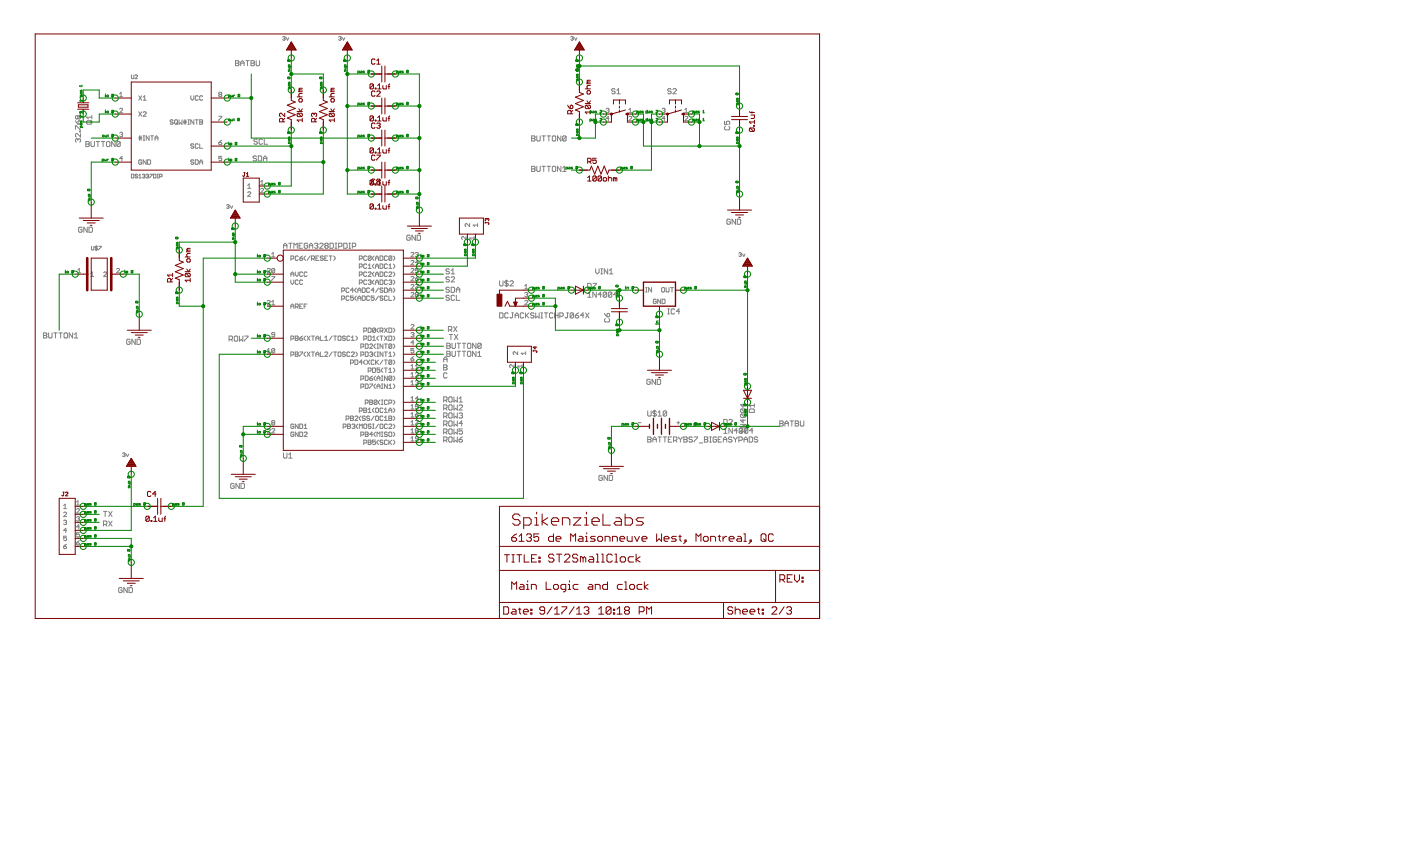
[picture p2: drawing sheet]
<svg xmlns="http://www.w3.org/2000/svg" width="356mm" height="216mm" viewBox="0 0 356 216" stroke-linecap="round" stroke-linejoin="round" font-family="sans-serif">
<g fill="none" stroke="#808080" stroke-width=".25">
<path d="M33.4 19l.1 1 .5-.2v-.8M34.3 19.2l.1-.2 .5 .2-.6 .8h.6M59.8 15.4h.6l.2 .2-.2 .4 .2 .5-.2 .2h-.6zM59.8 16h.6M61.1 16h.9M61.1 16.7v-.9l.4-.4 .5 .4v.9M62.4 15.4h.9M62.8 15.4v1.3M63.7 15.4h.7l.2 .2-.2 .4 .2 .5-.2 .2h-.7zM63.7 16h.7M65 15.4v1.1l.2 .2h.5l.2-.2v-1.1M71.8 9.4l.4-.1 .2 .1-.2 .3"/>
<path d="M72.1 9.7h.1M72.2 9.7l.2 .2-.2 .3-.4-.2M72.7 9.6l.3 .6 .3-.6M86 9.4l.4-.1 .2 .1-.2 .3M86.3 9.7h.1M86.4 9.7l.2 .2-.2 .3-.4-.2M86.9 9.6l.3 .6 .3-.6M144.9 9.4l.5-.1 .1 .1-.1 .3M145.2 9.7h.2M145.4 9.7l.1 .2-.1 .3-.5-.2M145.8 9.6l.3 .6 .3-.6M19.2 32.8v-.9l1.2 .9"/>
<path d="M19.2 30.6l.6 .9M19.8 35.4l-.2-.2-.4 .2v.5l.2 .2M19.8 29.5l-.2-.2-.4 .2v.5l.2 .2 .4-.2M19.8 35.4l.2-.2 .4 .2v.5l-.2 .2M19.8 29.5v.5M19.8 30.8l.2-.2 .4 .2v.5l-.2 .2h-.4zM19.8 35.4v.2M19.8 29.5l.2-.2 .4 .2v.5l-.2 .2-.4-.2M20.2 33.2h.2v.2h-.2zM20.4 33.9v.9l-.8-.9-.4 .2v.4l.2 .3M21.8 35.9h.6l.3 .2-.3 .5 .3 .4-.3 .2h-.6zM21.8 36.6h.6"/>
<path d="M22 30.8l.2-.2h.9l.2 .2v.5l-.2 .2h-.9l-.2-.2zM23.1 35.9v1.1l.2 .2h.4l.3-.2v-1.1M23.3 29.3v.9M23.3 30.6l-.4 .5M23.3 29.7h-1.3l.4 .5M24.4 35.9h.9M24.8 35.9v1.3M25.7 35.9h.9M26.2 35.9v1.3M27.2 35.9h.5l.2 .2v.9l-.2 .2h-.5l-.2-.2v-.9zM29.2 35.9v1.3l-.9-1.3v1.3M30.4 24.5h.7"/>
<path d="M30.4 33.8l.5-.2 .2 .2-.2 .3M30.4 27.7l.2-.2 .5 .2-.7 .9h.7M30.4 23.8l.3-.4v1.1M30.5 36.1l-.2-.2h-.4l-.2 .2v.9M30.5 36.1v.9l-.2 .2h-.4l-.2-.2M30.5 36.1l-.8 .9M30.7 34.1h.2M30.9 34.1l.2 .2-.2 .4-.5-.2M35.2 35.2h.8M35.2 34.8h.8M35.2 28.4l.8 1.1M35.2 24.3l.8 1.1"/>
<path d="M35.4 34.5v1.1M35.8 34.5v1.1M36 28.4l-.8 1.1M36 24.3l-.8 1.1M36.3 25.4h.8M36.3 28.6l.2-.2 .6 .2-.8 .9h.8M36.3 35.6h.4M36.3 34.5h.4M36.3 24.7l.4-.4v1.1M36.5 34.5v1.1M37.8 34.5v1.1l-.7-1.1v1.1M38.2 34.5h.8"/>
<path d="M38.6 34.5v1.1M39.3 35.6v-.8l.4-.3 .4 .3v.8M39.3 35h.8M43.9 30.6l-.5-.2-.2 .4 .6 .2 .1 .3-.1 .2-.6-.2M44.5 30.4l.6 .2v.7l-.2 .2-.6-.2v-.7zM44.7 31.1l.4 .4M45.4 30.4v1.1l.4-.4 .4 .4v-1.1M46.6 30.8h.7M46.6 31.1h.7M46.8 30.4v1.1M47.1 30.4v1.1M47.7 30.4h.4"/>
<path d="M47.7 31.5h.4M47.9 30.4v1.1M48.4 24.3v.8l.4 .3 .4-.3v-.8M49.2 30.4v1.1l-.8-1.1v1.1M49.2 36.7l-.6-.2-.2 .4 .6 .2 .2 .3-.2 .2-.6-.2M49.6 30.4h.7M49.9 30.4v1.1M50.3 24.5l-.2-.2-.5 .2v.7l.1 .2 .6-.2M50.3 36.7l-.2-.2-.5 .2v.7l.1 .2 .6-.2M50.7 30.4h.5l.2 .2-.2 .4 .2 .3-.2 .2h-.5zM50.7 36.5v1.1h.7M50.7 31h.5"/>
<path d="M51.4 24.5l-.2-.2-.5 .2v.7l.2 .2 .5-.2M55.5 29.5h.8l-.8 1.1M55.5 36.2h.6l.2 .3-.6 .2zM55.7 24l-.2-.2 .2-.4 .6 .2-.2 .4M55.7 24l-.2 .2 .2 .3 .6-.2-.2-.3M55.7 24h.4M56.3 39.7h-.8v.5l.6-.2 .2 .6-.2 .2-.6-.2M56.3 35.6l-.8 .6M65.1 39.8l-.2-.2h-.4l-.3 .2 .3 .4h.4l.2 .2-.2 .5h-.4l-.3-.3M65.3 35.5l-.2-.2h-.4l-.2 .2 .2 .4h.4l.2 .3-.2 .4h-.4l-.2-.2M65.6 39.6h.6l.2 .2v.8l-.2 .3h-.6zM66.6 35.5l-.2-.2h-.4l-.2 .2v.9l.2 .2h.4l.2-.2"/>
<path d="M67.1 35.3v1.3h.8M134.9 34.5h.7l.2 .2-.2 .4 .2 .5-.2 .2h-.7zM134.9 35.1h.7M136.2 34.5v1.1l.3 .2h.4l.2-.2v-1.1M137.6 34.5h.8M138 34.5v1.3M138.9 34.5h.8M139.3 34.5v1.3M140.4 34.5h.4l.3 .2v.9l-.3 .2h-.4l-.2-.2v-.9zM142.4 34.5v1.3l-.9-1.3v1.3M143.7 34.7l-.3-.2h-.4l-.2 .2v.9M143.7 34.7v.9l-.3 .2h-.4l-.2-.2"/>
<path d="M143.7 34.7l-.9 .9M153.8 27.7l.6-.2 .2 .2-.2 .3M154.2 28h.2M154.4 28l.2 .2-.2 .4-.6-.2M154.6 30.1h-.8l.6-.6v1.1M156.1 22.7l-.2-.2h-.4l-.2 .4 .2 .2h.4l.2 .5-.2 .2h-.4l-.2-.2M156.6 23.8h.8M156.6 22.9l.4-.4v1.3M159.6 29.7l.2-.2 .5 .2-.7 .9h.7M159.6 28.6h.7M159.6 27.9l.4-.4v1.1M168.1 27.7l.5-.2 .2 .2-.2 .3"/>
<path d="M168.4 28h.2M168.6 28l.2 .2-.2 .4-.5-.2M168.8 30.1h-.7l.5-.6v1.1M170.3 22.7l-.2-.2h-.4l-.2 .4 .2 .2h.4l.2 .5-.2 .2h-.4l-.2-.2M170.8 22.7l.2-.2h.4l.3 .2v.2l-.9 .9h.9M173.8 29.7l.2-.2 .6 .2-.8 .9h.8M173.8 28.6h.8M173.8 27.9l.4-.4v1.1M183.9 30.8v.8h.7l-.3-.6 .3-.2h.4l.2 .2v.4l-.2 .2M184.1 32.1l-.2 .2v.4l.2 .2h.9l.2-.2v-.4l-.2-.2M20.8 57.8l-.2-.2h-.4l-.2 .2v.9l.2 .2h.4l.2-.2v-.4h-.4M22.1 57.6v1.3l-.8-1.3v1.3"/>
<path d="M22.6 57.6h.6l.3 .2v.9l-.3 .2h-.6zM31.1 40.2h-.7l.5-.5v1.1M33.4 44.2l.6 .2-.2 .7h-.4zM34.9 44.4l-.5-.2-.1 .3 .5 .2 .1 .3-.1 .1-.5-.1M35.2 45.1h.6M35.2 44.5l.3-.3v.9M36 40.7l-.2-.1-.6 .1v.8l.2 .2 .6-.2v-.4h-.4M36.2 44.4l.4-.2 .2 .2-.2 .3M36.5 44.7h.1M36.6 44.7l.2 .1-.2 .3-.4-.1M37.1 44.4l.4-.2 .2 .2-.2 .3M37.1 40.6v1.1l-.8-1.1v1.1"/>
<path d="M37.4 44.7h.1M37.5 40.6h.5l.2 .1v.8l-.2 .2h-.5zM37.5 44.7l.2 .1-.2 .3-.4-.1M38 44.2h.7l-.7 .9M39 44.2l.6 .2-.2 .7h-.4zM39.9 45.1h.3M39.9 44.2h.3M40 44.2v.9M40.5 44.8h.5l.1-.4-.6-.2v.9M49.2 40.7l-.2-.1-.6 .1 .2 .4 .6 .2-.2 .4-.6-.2M49.6 40.6h.5l.2 .1v.8l-.2 .2h-.5zM50.7 41.7v-.8l.4-.3 .3 .3v.8"/>
<path d="M50.7 41.1h.7M57.5 52.1l.5-.2 .1 .2-.1 .3M57.8 52.4h.2M58 52.4l.1 .2-.1 .3-.5-.2M58.5 52.2l.3 .7 .3-.7M62.9 47l.3-.3v1.1M62.9 47.8h.7M62.9 48.9l.2-.2 .5 .2-.7 .9h.7M66.1 48l.2-.2 .6 .2-.8 .9h.8M66.1 46.1l.4-.3v1.1M66.1 46.9h.8M66.9 40.9v-.9l.4-.4 .4 .4v.9"/>
<path d="M66.9 40.2h.8M104.1 59.9l-.2-.2h-.4l-.2 .2v.8l.2 .3h.4l.2-.3v-.4h-.4M105.4 59.7v1.3l-.8-1.3v1.3M105.9 59.7h.6l.2 .2v.8l-.2 .3h-.6zM119.2 56.7v.8l-.9-.8-.2 .2 .2 .6M121.2 57.1h-1.1l.4 .4M121.2 56.7v.8M134.9 42.2h.7l.2 .2-.2 .4 .2 .5-.2 .2h-.7zM134.9 42.8h.7M136.2 42.2v1.1l.3 .2h.4l.2-.2v-1.1M137.6 42.2h.8M138 42.2v1.3"/>
<path d="M138.9 42.2h.8M139.3 42.2v1.3M140.4 42.2h.4l.3 .2v.9l-.3 .2h-.4l-.2-.2v-.9zM142.4 42.2v1.3l-.9-1.3v1.3M142.8 43.5h.9M142.8 42.6l.4-.4v1.3M185.4 55.8l-.2-.2h-.5l-.2 .2v.9l.2 .2h.5l.2-.2v-.4h-.4M186.7 55.6v1.3l-.9-1.3v1.3M187.1 55.6h.7l.2 .2v.9l-.2 .2h-.7zM19.8 69.2h.7M19.8 68.5l.3-.4v1.1M23.1 70.1h.7"/>
<path d="M23.1 69.4l.3-.4v1.1M23.2 62.5l.1 .9 .5-.1v-.8M24.4 62.3v1.3M24.7 62.7l-.4-.2-.2 .3 .5 .1 .1 .4-.1 .1-.5-.1M25.1 62.5h.6l-.6 .9M26.3 69.2l.2-.2 .6 .2-.8 .9h.8M29.6 68.3l.2-.2 .5 .2-.7 .9h.7M67.8 76.4l.2-.2 .6 .2-.8 .9h.8M67.8 68.3l.2-.2 .6 .2-.8 .9h.8M69 70.1h.7l-.7 1.1M69 77.3h.7M69 76.6l.3-.4v1.1"/>
<path d="M69 64.4l.3-.3v1.1M69 65.2h.7M69.7 68.3l-.2-.2-.5 .2v.7M69.7 68.3v.7l-.2 .2-.5-.2M69.7 68.3l-.7 .7M72 63v-.9l.4-.4 .4 .4v.9M72 62.3h.8M73.3 61.7h.8M73.7 61.7v1.3M73.8 65.7h.6l.2-.6-.2-.2h-.6v1.2M73.8 70.1v-.7l.4-.4 .4 .4v.7M73.8 71v.8l.4 .4 .4-.4v-.8"/>
<path d="M73.8 78.2v-.7l.4-.4 .4 .4v.7M73.8 77.7h.8M73.8 69.6h.8M74.6 63v-1.3l.4 .4 .5-.4v1.3M75 69v.7l.3 .4 .4-.4v-.7M75 77.9h.5l.2-.6-.7-.2v1.1M75.3 77.9l.4 .3M75.7 65.1l-.2-.2-.5 .2v.8l.1 .2 .6-.2M75.7 71.2l-.2-.2-.5 .2v.8l.1 .2 .6-.2M75.9 62.3h.4M76.1 65.5h.5l.2 .4-.5 .2zM76.1 77.7h.4"/>
<path d="M76.8 61.7h-.9v1.3h.9M76.8 69.2l-.2-.2-.5 .2v.7l.2 .2 .5-.2M76.8 71.2l-.2-.2-.5 .2v.8l.2 .2 .5-.2M76.8 77.1h-.7v1.1h.7M76.8 64.9l-.7 .6M77.2 77.7h.4M77.6 64.9l-.4 .4v.4l.4 .4M77.9 69.2l-.2-.2-.5 .2v.7l.2 .2 .5-.2M77.9 77.1h-.7v1.1M78.1 61.9l-.2-.2h-.5l-.2 .2v.9l.2 .2h.5l.2-.2v-.5h-.5M78.5 62.3h.9M78.5 63v-.9l.5-.4 .4 .4v.9"/>
<path d="M78.7 64.9l-.8 1.2M79.1 65.7h.5l.2-.6-.2-.2h-.5v1.2M79.4 65.7l.4 .4M79.8 61.9l.3-.2h.4l.2 .2-.2 .4M80.2 65.5h.4M80.3 62.3h.2M80.5 62.3l.2 .3-.2 .4h-.4l-.3-.2M80.9 64.9h-.7v1.2h.7M81.1 61.9l.2-.2h.5l.2 .2v.2l-.9 .9h.9M82.1 65.1l-.6-.2-.2 .4 .6 .2 .2 .4-.2 .2-.6-.2M82.4 65.5h.4M82.7 62.3h.4"/>
<path d="M82.7 62.3l-.3-.2 .3-.4h.4l.2 .2-.2 .4M82.7 62.3l-.3 .3 .3 .4h.4l.2-.2-.2-.5M83.2 64.9h-.8v1.2h.8M83.5 64.9h.8M83.8 61.7h.6l.2 .2v.9l-.2 .2h-.6zM83.9 64.9v1.2M84.7 64.9l.3 .4v.4l-.3 .4M85.1 61.7h.4M85.1 63h.4M85.3 61.7v1.3M85.9 62.6h.7l.2-.3v-.4l-.2-.2h-.7v1.3M86.7 75.8h.6l.2-.5-.8-.2v1.1"/>
<path d="M86.7 73.8h.6l.2-.6-.8-.1v1.1M87.2 61.7h.7l.2 .2v.9l-.2 .2h-.7zM88.6 61.7h.4M88.6 63h.4M88.6 75.3l-.2-.2-.6 .2v.7l.2 .2 .6-.2M88.6 73.2l-.2-.1-.6 .1v.8l.2 .2 .6-.2M88.8 61.7v1.3M89.4 62.6h.7l.2-.3v-.4l-.2-.2h-.7v1.3M89.7 75.1h-.7v.5l.3-.1 .4 .1-.2 .6-.5-.2M89.7 73.6h-.7l.5-.5v1.1M90.5 73.1l-.4 .3v.4l.4 .4M90.5 75.1l-.4 .4v.3l.4 .4"/>
<path d="M90.8 74.2v-.8l.4-.3 .4 .3v.8M90.8 76.2v-.7l.4-.4 .4 .4v.7M90.8 75.6h.8M90.8 73.6h.8M91.2 71.8h.6l.1-.2-.1-.6h-.6v1.2M91.2 69.7h.6l.1-.1-.1-.6h-.6v1.1M91.2 65.7h.6l.1-.2-.1-.6h-.6v1.2M91.2 67.7h.6l.1-.2-.1-.5h-.6v1.1M91.9 75.1l.8 .2v.7l-.2 .2h-.6zM91.9 73.1l.8 .1v.8l-.2 .2h-.6zM93.1 71.2l-.2-.2-.6 .2v.8l.2 .2 .6-.2M93.1 65.1l-.2-.2-.6 .2v.8l.2 .2 .6-.2"/>
<path d="M93.1 67.2l-.2-.2-.6 .2v.7l.2 .2 .6-.2M93.1 69.2l-.2-.2-.6 .2v.7l.2 .2 .6-.2M93.5 69.2l.1-.2 .6 .2-.7 .9h.7M93.5 71.2l.5-.2 .2 .2-.2 .4M93.5 68.1h.7M93.5 67.3l.3-.3v1.1M93.8 73.2l-.2-.1-.5 .1v.8l.2 .2 .5-.2M93.8 75.3l-.2-.2-.5 .2v.7l.2 .2 .5-.2M93.8 71.6h.2M94 71.6l.2 .2-.2 .4-.5-.2M94.2 65.1l-.2-.2-.5 .2v.8M94.2 65.1v.8l-.2 .2-.5-.2"/>
<path d="M94.2 65.1l-.7 .8M95 71l-.4 .4v.4l.4 .4M95 75.1h-.8v.5l.4-.1 .4 .1-.2 .6-.6-.2M95 64.9l-.4 .4v.4l.4 .4M95 67l-.4 .3v.4l.4 .4M95 69l-.4 .4v.3l.4 .4M95 73.6h-.8l.6-.5v1.1M95.3 66.1v-.8l.4-.4 .4 .4v.8M95.3 68.1v-.8l.4-.3 .4 .3v.8M95.3 70.1v-.7l.4-.4 .4 .4v.7M95.3 72.2v-.8l.4-.4 .4 .4v.8M95.3 69.6h.8"/>
<path d="M95.3 71.6h.8M95.3 67.5h.8M95.3 65.5h.8M96.1 75.1l-.8 1.1M96.1 73.1l-.8 1.1M96.5 71h.5l.2 .2v.8l-.2 .2h-.5zM96.5 64.9h.5l.2 .2v.8l-.2 .2h-.5zM96.5 67h.5l.2 .2v.7l-.2 .2h-.5zM96.5 69h.5l.2 .2v.7l-.2 .2h-.5zM97.2 73.2l-.2-.1-.5 .1 .1 .4 .6 .2-.2 .4-.5-.2M97.2 75.3l-.2-.2-.5 .2 .1 .3 .6 .2-.2 .4-.5-.2M97.6 73.1l.7 .1v.8l-.2 .2h-.5z"/>
<path d="M98.3 71.2l-.2-.2-.5 .2v.8l.1 .2 .6-.2M98.3 65.1l-.2-.2-.5 .2v.8l.1 .2 .6-.2M98.3 67.2l-.2-.2-.5 .2v.7l.1 .2 .6-.2M98.3 69.2l-.2-.2-.5 .2v.7l.1 .2 .6-.2M98.3 75.3l-.2-.2-.5 .2v.7l.1 .2 .6-.2M98.7 69.2l.2-.2 .5 .2-.7 .9h.7M98.7 74.2v-.8l.4-.3 .3 .3v.8M98.7 75.1v1.1h.7M98.7 71.2l.6-.2 .1 .2-.1 .4M98.7 68.1h.7M98.7 67.3l.4-.3v1.1M98.7 73.6h.7"/>
<path d="M99.1 71.6h.2M99.3 71.6l.1 .2-.1 .4-.6-.2M99.4 65.1l-.5-.2-.2 .2v.8M99.4 65.1v.8l-.1 .2-.6-.2M99.4 65.1l-.7 .8M99.8 64.9l.4 .4v.4l-.4 .4M99.8 67l.4 .3v.4l-.4 .4M99.8 69l.4 .4v.3l-.4 .4M99.8 71l.4 .4v.4l-.4 .4M99.8 73.1l.4 .3v.4l-.4 .4M99.8 75.1l.4 .4v.3l-.4 .4M104.3 72.3l.2-.1 .6 .1-.8 1h.8"/>
<path d="M104.3 70.3l.2-.2 .6 .2-.8 .9h.8M104.3 68.3l.2-.2 .6 .2-.8 .9h.8M104.3 64.2l.2-.1 .6 .1-.8 1h.8M104.3 66.3l.2-.2 .6 .2-.8 .9h.8M104.3 74.4l.2-.2 .6 .2-.8 .9h.8M105.4 70.7h.6l.2 .4-.6 .1zM105.4 72.2h.8l-.8 1.1M105.4 64.2l.6-.1 .2 .1-.2 .4M105.6 74.8l-.2-.2 .2-.4 .6 .2-.2 .4M105.6 74.8l-.2 .2 .2 .3 .6-.2-.2-.3M105.6 74.8h.4M105.8 64.6h.2"/>
<path d="M106 64.6l.2 .2-.2 .4-.6-.2M106.2 68.1h-.8v.6l.4-.2 .4 .2-.2 .5-.6-.2M106.2 66.6h-.8l.6-.5v1.1M106.2 70.1l-.8 .6M114.1 70.4l-.2-.2h-.5l-.2 .2 .2 .5h.5l.2 .2-.2 .4h-.5l-.2-.2M114.1 75.1l-.2-.2h-.5l-.2 .2 .2 .4h.5l.2 .3-.2 .4h-.5l-.2-.2M114.1 68.4l-.2-.2h-.5l-.2 .2 .2 .5h.5l.2 .2-.2 .4h-.5l-.2-.2M114.1 73.1l-.2-.2h-.5l-.2 .2 .2 .4h.5l.2 .2-.2 .5h-.5l-.2-.2M114.5 72.9h.7l.2 .2v.9l-.2 .2h-.7zM114.5 70.4l.2-.2h.5l.2 .2v.3l-.9 .8h.9M114.5 69.5h.9M114.5 68.6l.5-.4v1.3"/>
<path d="M115.4 75.1l-.2-.2h-.5l-.2 .2v.9l.2 .2h.5l.2-.2M115.8 74.9v1.3h.9M115.8 74.2v-.9l.5-.4 .4 .4v.9M115.8 73.5h.9M118.3 60v.7l-.7-.7-.4 .2 .2 .5M120.3 60.4h-1.1l.4 .3M120.3 60v.7M126.8 71.2v1.1l.2 .2h.5l.2-.2v-1.1M126.8 79.4h.7l.2 .2v.9l-.2 .2h-.7zM128.6 71v1.7M129 79.6l-.2-.2h-.4l-.3 .2v.9l.3 .2h.4l.2-.2M129 71.5l-.2-.3h-.4l-.3 .3 .3 .4h.4l.2 .2-.2 .4h-.4l-.3-.2"/>
<path d="M129.4 71.5l.2-.3h.5l.2 .3v.2l-.9 .8h.9M129.9 79.4h.4M130.1 79.4v1.1l-.2 .2-.5-.2M132.9 79.6l-.2-.2h-.4l-.2 .2v.9l.2 .2h.4l.2-.2M133.2 76.4l.2-.2 .5 .2-.7 .9h.7M133.2 74.4l.6-.2 .1 .2-.1 .4M133.2 73.3h.7M133.2 72.5l.4-.3v1.1M133.4 79.4v1.3M133.6 74.8h.2M133.8 74.8l.1 .2-.1 .3-.6-.2M134.2 79.4l-.8 .8"/>
<path d="M135.6 79.6l-.3-.2h-.4l-.2 .2 .2 .4h.4l.3 .2-.3 .5h-.4l-.2-.2M136 79.4v1.3l.4-.5 .4 .5v-1.3M137.3 79.4h.4M137.5 79.4v1.3M138.2 79.4h.8M138.6 79.4v1.3M140.3 79.6l-.2-.2h-.4l-.2 .2v.9l.2 .2h.4l.2-.2M140.8 79.4v1.3M141.6 79.4v1.3M143.8 79.4h.5M144.1 79.4v1.1l-.3 .2-.4-.2M145.6 79.6v.9l-.2 .2h-.5l-.2-.2"/>
<path d="M145.6 79.6l-.2-.2h-.5l-.2 .2v.9M145.6 79.6l-.9 .9M146.9 79.4l-.9 .6M148.6 79.4l.9 1.3M149.2 74.5l.4-.4v1.3M149.2 75.4h.8M149.2 71.9h.6l.2 .2v.9l-.2 .2h-.6zM149.5 79.4l-.9 1.3M150.5 71.9h.8l-.8 1.3M151.2 68.2v.9l.4 .4 .5-.4v-.9M151.3 74.1v1.3l-.8-1.3v1.3M152.5 68.2h.5"/>
<path d="M152.5 69.5h.5M152.7 74.8h-.9l.6-.7v1.3M152.7 68.2v1.3M153.4 79.5l.7 .9M154 74.3v.9l-.2 .2h-.5l-.2-.2M154 74.3l-.2-.2h-.5l-.2 .2v.9M154 74.3l-.9 .9M154.1 79.7l.4-.2 .2 .2v.5l-.2 .2h-.4zM154.2 68.2v1.3l-.8-1.3v1.3M154.7 69.5h.9M154.7 68.6l.4-.4v1.3M155.3 74.3v.9l-.3 .2h-.4l-.2-.2"/>
<path d="M155.3 74.3l-.3-.2h-.4l-.2 .2v.9M155.3 74.3l-.9 .9M156.6 74.8h-.9l.7-.7v1.3M163.9 74.1h.4M163.9 73h.4M164.1 73v1.1M165.4 73v1.1l-.8-1.1v1.1M166.6 76.1l-.2-.2-.6 .2v.7l.6 .2 .2-.5h-.4M167.7 75.9v1.1l-.8-1.1v1.1M167.9 73.2l.2-.2 .6 .2v.7l-.2 .2-.6-.2zM168.1 75.9h.5l.2 .2v.7l-.2 .2h-.5zM169.1 73v.9l.1 .2 .6-.2v-.9"/>
<path d="M169.5 79.7h.4M169.5 78.4h.4M169.7 78.4v1.3M170.2 73h.7M170.6 73v1.1M171.2 78.6l-.2-.2h-.4l-.3 .2v.8l.3 .3h.4l.2-.3M172.5 79h-.8l.6-.6v1.3M187.5 64.3l.5-.2 .2 .2-.2 .3M187.9 64.6h.1M188 64.6l.2 .1-.2 .3-.5-.1M188.5 64.4l.3 .6 .3-.6M11 84.5h.7l.2 .2-.2 .4 .2 .4-.2 .2h-.7z"/>
<path d="M11 85.1h.7M12.3 84.5v1l.3 .2h.4l.2-.2v-1M13.7 84.5h.8M14.1 84.5v1.2M14.9 84.5h.9M15.4 84.5v1.2M16.3 84.7l.2-.2h.4l.2 .2v.8l-.2 .2h-.4l-.2-.2zM18.4 84.5v1.2l-.8-1.2v1.2M18.9 85.7h.8M18.9 84.9l.4-.4v1.2M33 86.3l-.2-.2h-.4l-.2 .2v.9l.2 .2h.4l.2-.2v-.5h-.4M34.3 86.1v1.3l-.8-1.3v1.3"/>
<path d="M34.8 86.1h.6l.2 .2v.9l-.2 .2h-.6zM58.1 86.1h.7l.2-.2v-.4l-.2-.2h-.7v1.3M58.6 86.1l.4 .5M59.5 85.5l.2-.2h.4l.2 .2v.8l-.2 .3h-.4l-.2-.3zM60.8 85.3v1.3l.4-.5 .4 .5v-1.3M62.1 85.3h.8l-.8 1.3M67.8 88.8l.4-.4v1.1M67.8 89.5h.8M69.7 84.9h-.5l-.2-.2 .2-.4 .5 .2v.8l-.2 .2-.5-.2M69.7 88.6v.7l-.2 .2-.5-.2M69.7 88.6l-.5-.2-.2 .2v.7M69.7 88.6l-.7 .7"/>
<path d="M73.8 86h.6l.2-.6-.8-.1v1.1M73.8 90.1h.6l.2-.2-.2-.6h-.6v1.1M75 85.3l.7 .1-.2 .4 .2 .4-.2 .2h-.5zM75 89.3h.5l.2 .2-.2 .4 .2 .3-.2 .2h-.5zM75 89.9h.5M75 85.8h.5M76.1 89.3h.7l-.7 1.1M76.1 85.8h.5l.2 .4-.5 .2zM76.8 85.3l-.7 .5M77.6 85.3l-.4 .3v.4l.4 .4M77.6 89.3l-.4 .4v.4l.4 .3M77.9 89.3l.8 1.1"/>
<path d="M77.9 85.3l.8 1.1M78.7 89.3l-.8 1.1M78.7 85.3l-.8 1.1M79.1 89.3h.7M79.1 85.3h.7M79.4 85.3v1.1M79.4 89.3v1.1M80.2 90.4v-.7l.4-.4 .3 .4v.7M80.2 89.9h.7M80.2 86.4v-.8l.4-.3 .3 .3v.8M80.2 85.8h.7M81.3 89.3v1.1h.8"/>
<path d="M81.3 85.3v1.1h.8M82.4 89.5l.2-.2 .6 .2-.8 .9h.8M82.4 86.4h.8M82.4 85.6l.4-.3v1.1M84.3 89.3l-.8 1.1M84.3 85.3l-.8 1.1M84.7 89.3h.7M84.7 85.3h.7M85 85.3v1.1M85 89.3v1.1M86 89.3l.6 .2v.7l-.2 .2-.6-.2v-.7zM86 85.3l.6 .1v.8l-.2 .2-.6-.2v-.8z"/>
<path d="M87.7 89.5l-.6-.2-.2 .4 .6 .2 .2 .3-.2 .2-.6-.2M87.7 85.4l-.2-.1-.6 .1 .2 .4 .6 .2-.2 .4-.6-.2M88.8 89.5l-.2-.2-.5 .2v.7l.1 .2 .6-.2M88.8 85.4l-.2-.1-.5 .1v.8l.1 .2 .6-.2M89 92.1h.5l.2-.2-.2-.6h-.5v1.2M89.2 89.5l.1-.2 .6 .2-.7 .9h.7M89.2 86.4h.7M89.2 85.6l.3-.3v1.1M90.1 91.3h.6l.1 .2v.8l-.1 .2h-.6zM90.3 89.3l.4 .4v.4l-.4 .3M90.3 85.3l.4 .3v.4l-.4 .4M91.6 88h.5l.2-.2-.2-.5h-.5v1.1"/>
<path d="M91.6 90.1h.5l.2-.2-.2-.6h-.5v1.1M91.6 96.2h.5l.2-.2-.2-.6h-.5v1.1M91.6 98.2h.5l.2-.2-.2-.6h-.5v1.2M91.9 91.9h-.7l.6-.6v1.2M92.3 86h.6l.2-.6-.2-.1h-.6v1.1M92.3 84h.6l.2-.2-.2-.6h-.6v1.1M92.7 91.3l-.4 .4v.4l.4 .4M92.7 87.3h.6l.2 .2v.7l-.2 .2h-.6zM92.7 89.3h.6l.2 .2v.7l-.2 .2h-.6zM92.7 95.4h.6l.2 .2v.7l-.2 .2h-.6zM92.7 97.4h.6l.2 .2v.8l-.2 .2h-.6zM93.1 91.3l.7 1.2"/>
<path d="M93.5 83.2h.5l.2 .2v.8l-.2 .1h-.5zM93.5 85.3h.5l.2 .1v.8l-.2 .2h-.5zM93.5 94.1h.5l.2-.2-.2-.5h-.5v1.1M93.8 87.5l.2-.2 .6 .2-.8 .9h.8M93.8 89.5l.6-.2 .2 .2-.2 .4M93.8 96h.6l.2 .3-.6 .2zM93.8 97.4h.8l-.8 1.2M93.8 91.3l-.7 1.2M94.2 89.9h.2M94.4 89.9l.2 .2-.2 .3-.6-.2M94.6 93.4h.5l.2 .2v.7l-.2 .2h-.5zM94.6 86.4h.7"/>
<path d="M94.6 85.6l.4-.3v1.1M94.6 95.4l-.8 .6M95 91.5l-.2-.2-.6 .2v.8l.2 .2 .6-.2M95.3 89.3l-.3 .4v.4l.3 .3M95.3 83.4l-.2-.2-.5 .2v.8M95.3 83.4v.8l-.2 .1-.5-.1M95.3 87.3l-.3 .4v.3l.3 .4M95.3 95.4l-.3 .4v.4l.3 .3M95.3 97.4l-.3 .4v.4l.3 .4M95.3 83.4l-.7 .8M95.3 91.3v1.2M95.5 91.9l.6 .6"/>
<path d="M95.7 96.5v-.7l.4-.4 .3 .4v.7M95.7 98.6v-.8l.4-.4 .3 .4v.8M95.7 89.3h.4M95.7 90.4h.4M95.7 88.4h.4M95.7 98h.7M95.7 96h.7M95.7 87.3h.4M95.9 87.3v1.1M95.9 89.3v1.1M96.1 83.2l-.4 .4v.4l.4 .3M96.1 85.3l-.4 .3v.4l.4 .4"/>
<path d="M96.1 91.3l-.8 .8M96.4 93.4h-.7v.5l.4-.2 .3 .2-.1 .6-.6-.2M96.5 84h.5l.2-.6-.7-.2v1.1M96.5 85.3h.7M96.8 97.4h.4M96.8 98.6h.4M96.8 96.5h.4M96.8 95.4h.4M96.8 85.3v1.1M96.8 84l.4 .3M97 95.4v1.1M97 97.4v1.2"/>
<path d="M97.2 87.3v1.1l-.7-1.1v1.1M97.2 89.3v1.1l-.7-1.1v1.1M97.2 93.4l-.4 .3v.4l.4 .4M97.2 91.3l-.7 1.2M97.6 89.3h.7M97.6 93.4h.7M97.6 91.3h.7M97.6 87.3h.7M97.6 85.3l.7 1.1M97.6 83.2l.7 1.1M97.9 87.3v1.1M97.9 89.3v1.1"/>
<path d="M97.9 91.3v1.2M97.9 93.4v1.1M98.3 95.4v1.1l-.7-1.1v1.1M98.3 97.4v1.2l-.7-1.2v1.2M98.3 85.3l-.7 1.1M98.3 83.2l-.7 1.1M98.7 83.2l.7 .2v.8l-.1 .1h-.6zM98.7 85.3l.7 .1v.8l-.1 .2h-.6zM98.7 90.4h.7M98.7 98.6h.7M98.7 97.8l.4-.4v1.2M98.7 89.7l.4-.4v1.1"/>
<path d="M98.7 93.7l.4-.3v1.1M98.7 94.5h.7M99.4 87.5l-.5-.2-.2 .2v.7M99.4 91.5l-.5-.2-.2 .2v.8M99.4 95.6l-.5-.2-.2 .2v.7M99.4 87.5v.7l-.1 .2-.6-.2M99.4 91.5v.8l-.1 .2-.6-.2M99.4 95.6v.7l-.1 .2-.6-.2M99.4 95.6l-.7 .7M99.4 91.5l-.7 .8M99.4 87.5l-.7 .7M99.8 85.3l.4 .3v.4l-.4 .4"/>
<path d="M99.8 83.2l.4 .4v.4l-.4 .3M99.8 87.3l.4 .4v.3l-.4 .4M99.8 89.3l.4 .4v.4l-.4 .3M99.8 91.3l.4 .4v.4l-.4 .4M99.8 93.4l.4 .3v.4l-.4 .4M99.8 95.4l.4 .4v.4l-.4 .3M99.8 97.4l.4 .4v.4l-.4 .4M104.3 92.9l.4-.4v1.1M104.3 94.9l.4-.4v1.1M104.3 96.9l.4-.4v1.2M104.3 84.5l.6-.2 .2 .2-.2 .4M104.3 91h.6l.2 .4-.6 .2z"/>
<path d="M104.3 97.7h.8M104.3 95.6h.8M104.3 82.5l.2-.2 .6 .2-.8 .9h.8M104.3 93.6h.8M104.7 84.9h.2M104.9 84.9l.2 .2-.2 .4-.6-.2M105.1 88.4h-.8v.6l.4-.2 .4 .2-.2 .5-.6-.2M105.1 90.4l-.8 .6M105.1 87h-.8l.6-.6v1.1M105.4 94.7l.2-.2 .6 .2-.8 .9h.8M105.4 96.7l.6-.2 .2 .2-.2 .4M105.4 93.6h.8"/>
<path d="M105.4 92.9l.4-.4v1.1M105.8 97.1h.2M106 97.1l.2 .2-.2 .4-.6-.2M112.6 91.8v-.8l.4-.4 .5 .4v.8M112.6 92.6h.6l.3 .2-.3 .4 .3 .5-.3 .2h-.6zM112.6 91.2h.9M112.6 93.2h.6M113.4 87.1h.7l.2 .2-.2 .4 .2 .5-.2 .2h-.7zM113.4 89.1h.7l.2 .2-.2 .5 .2 .4-.2 .2h-.7zM113.4 87.7h.7M113.4 89.8h.7M113.5 94.8l-.3-.2h-.4l-.2 .2v.9l.2 .2h.4l.3-.2"/>
<path d="M113.8 83.7h.7l.2-.2v-.5l-.2-.2h-.7v1.3M114 84.9h.9M114.3 83.7l.4 .4M114.4 84.9v1.2M114.7 89.1v1.1l.2 .2h.5l.2-.2v-1.1M114.7 87.1v1.1l.2 .2h.5l.2-.2v-1.1M115.1 82.8l.9 1.3M115.3 84.9l.9 1.2M116 82.8l-.9 1.3M116 87.1h.9M116 89.1h.9M116.2 84.9l-.9 1.2"/>
<path d="M116.5 87.1v1.3M116.5 89.1v1.3M117.3 87.1h.9M117.3 89.1h.9M117.8 87.1v1.3M117.8 89.1v1.3M118.6 89.3l.3-.2h.4l.2 .2v.9l-.2 .2h-.4l-.3-.2zM118.6 87.3l.3-.2h.4l.2 .2v.9l-.2 .2h-.4l-.3-.2zM120.8 87.1v1.3l-.8-1.3v1.3M120.8 89.1v1.3l-.8-1.3v1.3M121.3 90.4h.8M121.3 89.6l.4-.5v1.3"/>
<path d="M122.1 87.3l-.8 .9M122.1 87.3v.9l-.2 .2h-.4l-.2-.2M122.1 87.3l-.2-.2h-.4l-.2 .2v.9M130.5 92.5v.8l-.8-.8-.3 .2 .2 .6M130.7 80.7v-.9l.5-.4 .4 .4v.9M130.7 80h.9M131.4 89.2v.8l-.8-.8-.3 .2 .2 .6M132.5 92.9h-1.1l.4 .4M132.5 92.5v.8M133.4 89.6h-1.1l.4 .4M133.4 89.2v.8M133.6 80l.6 .7"/>
<path d="M137.3 80.7h.4M140.8 80h.8M142.1 80.2h.6l.3-.2v-.4l-.3-.2h-.6v1.3M146 80h.7l.2 .5-.2 .2h-.5l-.2-.2zM148.2 80h-.9l.7-.6v1.3M153.6 80.8l-.2 .2v.5l.2 .2h.9l.2-.2v-.5l-.2-.2M165.1 96.4l-.3-.2h-.4l-.2 .2v.9l.2 .2h.4l.3-.2v-.4h-.5M166.4 96.2v1.3l-.9-1.3v1.3M166.8 96.2h.7l.2 .2v.9l-.2 .2h-.7zM31.1 115.1l.5-.2 .1 .2-.1 .3M31.4 115.4h.2M31.6 115.4l.1 .1-.1 .3-.5-.1"/>
<path d="M32 115.2l.4 .6 .3-.6M67.8 108.9l.2-.2 .6 .2-.8 1h.8M69 108.9l.2-.2 .5 .2-.7 1h.7M69.2 107.3l-.2-.2 .2-.4 .5 .2-.2 .4M69.2 107.3l-.2 .1 .2 .4 .5-.2-.2-.3M69.2 107.3h.3M72 114.9v1.1l.2 .2h.4l.2-.2v-1.1M73.3 115.4l.4-.5v1.3M73.3 116.2h.8M74.6 107.8l-.2-.2-.6 .2v.7l.2 .2 .6-.2v-.3h-.4M74.6 109.8l-.2-.2-.6 .2v.8l.2 .1 .6-.1v-.4h-.4M75.7 107.6v1.1l-.7-1.1v1.1"/>
<path d="M75.7 109.6v1.1l-.7-1.1v1.1M76.1 107.6h.5l.2 .2v.7l-.2 .2h-.5zM76.1 109.6h.5l.2 .2v.8l-.2 .1h-.5zM77.2 108.7h.7M77.2 108l.4-.4v1.1M77.2 109.8l.2-.2 .5 .2-.7 .9h.7M87.1 108.3l.7-.1-.1-.6h-.6v1.1M87.8 106.3h.6l.2-.6-.2-.1h-.6v1.1M88.2 107.6h.6l.2 .2-.2 .4 .2 .3-.2 .2h-.6zM88.2 108.2h.6M89 105.6h.5l.2 .1-.2 .4 .2 .4-.2 .2h-.5zM89 106.1h.5"/>
<path d="M89.3 107.8l.6-.2 .2 .2-.2 .4M89.7 108.2h.2M89.9 108.2l.2 .1-.2 .4-.6-.2M90.1 105.7l.2-.1 .5 .1-.7 1h.7M90.8 107.6l-.3 .4v.3l.3 .4M91.2 104.3h.6l.1-.2-.1-.6h-.6v1.1M91.2 108.7v-1.1l.4 .4 .3-.4v1.1M91.6 110.4h.5l.2-.6-.2-.2h-.5v1.1M91.6 105.6l-.4 .3v.4l.4 .4M92.3 112.4h.6l.2-.2-.2-.5h-.6v1.1M92.3 103.5h.6l.2 .2-.2 .4 .2 .4-.2 .1h-.6zM92.3 104.1h.6"/>
<path d="M92.5 107.6l.6 .2v.7l-.2 .2-.6-.2v-.7zM92.7 102.3h.6l.2-.2-.2-.6h-.6v1.1M92.7 109.6h.6l.2 .2-.2 .4 .2 .4-.2 .1h-.6zM92.7 110.2h.6M92.7 105.7l-.2-.1-.6 .1 .2 .4 .6 .2-.2 .4-.6-.2M93.5 104.6h.7M93.5 111.7h.5l.2 .1-.2 .4 .2 .4-.2 .2h-.5zM93.5 112.2h.5M93.5 103.9l.3-.4v1.1M93.8 101.5h.6l.2 .2-.2 .4 .2 .3-.2 .2h-.6zM93.8 105.7l-.2-.1-.5 .1 .2 .4 .5 .2-.2 .4-.5-.2M93.8 102.1h.6"/>
<path d="M94.2 107.8l-.2-.2-.5 .2 .1 .4 .6 .1-.2 .4-.5-.2M94.6 107.6h.4M94.6 108.7h.4M94.6 110.2h-.8l.6-.6v1.1M94.8 107.6v1.1M95 103.5l-.4 .4v.4l.4 .3M95 105.6l-.8 1.1M95.3 111.7h-.7v.5l.4-.2 .3 .2-.2 .6-.5-.2M95.3 109.6l-.3 .4v.4l.3 .3M95.5 103.5l.6 .2v.8l-.2 .1-.6-.1v-.8zM95.5 105.6l.6 .1v.8l-.2 .2-.6-.2v-.8zM95.7 101.7v.7l-.2 .2-.5-.2"/>
<path d="M95.7 110.7v-1.1l.4 .4 .3-.4v1.1M95.7 101.7l-.6-.2-.1 .2v.7M95.7 101.7l-.7 .7M96.1 111.7l-.4 .3v.4l.4 .4M96.1 107.6l-.8 1.1M96.4 101.5l-.3 .4v.4l.3 .3M96.6 107.6l.6 .2v.7l-.2 .2-.5-.2v-.7zM96.8 109.6h.4M96.8 110.7h.4M96.8 102.6h.4M96.8 101.5h.4M97 101.5v1.1"/>
<path d="M97 109.6v1.1M97.2 103.7l-.2-.2-.5 .2v.8l.1 .1 .6-.1M97.2 111.8l-.6-.1-.1 .3 .5 .2 .2 .4-.2 .2-.5-.2M97.2 105.7l-.2-.1-.5 .1v.8l.1 .2 .6-.2M97.6 104.6h.7M97.6 106.7h.7M97.6 105.9l.3-.3v1.1M97.6 103.9l.3-.4v1.1M98.3 107.8l-.2-.2-.5 .2v.7l.1 .2 .6-.2M98.3 111.8l-.2-.1-.5 .1v.8l.1 .2 .6-.2M98.3 101.7l-.2-.2-.5 .2v.7l.1 .2 .6-.2M98.3 109.8l-.6-.2-.1 .4 .5 .2 .2 .4-.2 .1-.5-.1"/>
<path d="M98.7 102.3h.6l.1-.2-.1-.6h-.6v1.1M98.7 104.6v-.7l.4-.4 .3 .4v.7M98.7 105.6h.6l.1 .1-.1 .4 .1 .4-.1 .2h-.6zM98.7 111.7v1.1M98.7 107.8l.2-.2 .5 .2-.7 .9h.7M98.7 106.1h.6M98.7 104.1h.7M98.9 109.6l.5 .2v.8l-.1 .1-.6-.1v-.8zM98.9 112.2l.5 .6M99.4 111.7l-.7 .7M99.8 111.7l.4 .3v.4l-.4 .4M99.8 101.5l.4 .4v.4l-.4 .3"/>
<path d="M99.8 103.5l.4 .4v.4l-.4 .3M99.8 105.6l.4 .3v.4l-.4 .4M99.8 107.6l.4 .4v.3l-.4 .4M99.8 109.6l.4 .4v.4l-.4 .3M104.3 103.8h.8M104.3 111.1l.4-.3v1.1M104.3 101l.4-.4v1.1M104.3 103l.4-.4v1.2M104.3 105.1l.4-.4v1.1M104.3 107.1l.4-.4v1.1M104.3 109.1l.4-.4v1.2M104.3 111.9h.8"/>
<path d="M104.3 107.8h.8M104.3 109.9h.8M104.3 105.8h.8M104.3 101.7h.8M105.4 105.2h.6l.2 .4-.6 .2zM105.4 106.7h.8l-.8 1.1M105.6 109.3l-.2-.2 .2-.4 .6 .2-.2 .4M105.6 109.3l-.2 .2 .2 .4 .6-.2-.2-.4M105.6 109.3h.4M106.2 102.6h-.8v.6l.4-.2 .4 .2-.2 .6-.6-.2M106.2 111.3h-.6l-.2-.2 .2-.3 .6 .2v.7l-.2 .2-.6-.2M106.2 104.7l-.8 .5"/>
<path d="M106.2 101.2h-.8l.6-.6v1.1M112.6 111.7h.6l.3-.2v-.4l-.3-.3h-.6v1.4M112.6 107.7h.6l.3-.3v-.4l-.3-.2h-.6v1.3M112.6 101.6h.6l.3-.3v-.4l-.3-.2h-.6v1.3M112.6 103.6h.6l.3-.2v-.4l-.3-.3h-.6v1.3M112.6 105.6h.6l.3-.2v-.4l-.3-.2h-.6v1.3M112.6 109.7h.6l.3-.2v-.4l-.3-.3h-.6v1.3M113 107.7l.5 .4M113 105.6l.5 .5M113 103.6l.5 .4M113 101.6l.5 .4M113 109.7l.5 .4"/>
<path d="M113 111.7l.5 .5M113.9 111.1l.2-.3h.5l.2 .3v.8l-.2 .3h-.5l-.2-.3zM114.1 100.7h.5l.2 .2v.9l-.2 .2h-.5l-.2-.2v-.9zM114.1 102.7h.5l.2 .3v.8l-.2 .2h-.5l-.2-.2v-.8zM114.1 104.8h.5l.2 .2v.9l-.2 .2h-.5l-.2-.2v-.9zM114.1 106.8h.5l.2 .2v.9l-.2 .2h-.5l-.2-.2v-.9zM114.1 108.8h.5l.2 .3v.8l-.2 .2h-.5l-.2-.2v-.8zM115.2 110.8v1.4l.5-.5 .4 .5v-1.4M115.2 100.7v1.3l.5-.4 .4 .4v-1.3M115.2 102.7v1.3l.5-.4 .4 .4v-1.3M115.2 104.8v1.3l.5-.5 .4 .5v-1.3M115.2 106.8v1.3l.5-.4 .4 .4v-1.3"/>
<path d="M115.2 108.8v1.3l.5-.4 .4 .4v-1.3M116.5 111.5h.7l.2 .4-.2 .3h-.5l-.2-.3zM116.5 102h.9M116.5 101.1l.5-.4v1.3M116.5 103l.2-.3h.5l.2 .3v.2l-.9 .8h.9M116.5 105l.2-.2h.5l.2 .2-.2 .4M117 105.4h.2M117.2 105.4l.2 .2-.2 .5h-.5l-.2-.2M117.4 108.8h-.9v.7l.5-.2 .4 .2v.4l-.2 .2h-.5l-.2-.2M117.4 107.4h-.9l.7-.6v1.3M117.4 110.8l-.9 .7M162 107.3h.7"/>
<path d="M164.4 104.2v1.1l.2 .3h.5l.2-.3v-1.1M164.4 110.8h.7l.2 .3-.2 .4 .2 .4-.2 .3h-.7zM164.4 111.5h.7M165.7 111.5h.9M165.7 112.2v-.9l.4-.5 .5 .5v.9M166.1 104v1.8M166.6 104.5l-.2-.3h-.5l-.2 .5 .2 .2h.5l.2 .4-.2 .3h-.5l-.2-.3M167 110.8h.9M167 104.7l.4-.5v1.4M167 105.6h.9M167.4 110.8v1.4M168.3 110.8h.9"/>
<path d="M168.8 110.8v1.4M169.2 104.5v.8l-.2 .3h-.4l-.3-.3M169.2 104.5l-.2-.3h-.4l-.3 .3v.8M169.2 104.5l-.9 .8M169.6 111.5h.5M170.5 110.8h-.9v1.4h.9M170.9 111.7h.7l.2-.2v-.4l-.2-.3h-.7v1.4M171.4 111.7l.4 .5M171.8 107.3h.7M172.1 106.9v.7M172.3 110.8l.4 .7M172.7 111.5v.7"/>
<path d="M173.1 110.8l-.4 .7M173.6 110.8h.6l.2 .3-.2 .4 .2 .4-.2 .3h-.6zM173.6 111.5h.6M175.7 111.1l-.2-.3h-.4l-.2 .3 .2 .4h.4l.2 .2-.2 .5h-.4l-.2-.3M176.2 110.8h.9v.3l-.9 .8v.3M177.5 112.4h.9M178.8 110.8h.7l.2 .3-.2 .4 .2 .4-.2 .3h-.7zM178.8 111.5h.7M180.1 110.8h.5M180.1 112.2h.5M180.3 110.8v1.4M181.9 111.1l-.3-.3h-.4l-.2 .3v.8l.2 .3h.4l.3-.3v-.4h-.5"/>
<path d="M182.3 111.5h.4M183.2 110.8h-.9v1.4h.9M183.6 111.5h.9M183.6 112.2v-.9l.4-.5 .5 .5v.9M183.7 109.1l.4-.5v1.3M183.7 109.9h.9M183.7 106.4h.7l.2 .2v.9l-.2 .2h-.7zM185 106.6l.2-.2h.5l.2 .2v.2l-.9 .9h.9M185.8 111.1l-.2-.3h-.5l-.2 .3 .2 .4h.5l.2 .2-.2 .5h-.5l-.2-.3M185.9 108.6v1.3l-.9-1.3v1.3M186.2 110.8l.5 .7M186.7 111.5v.7"/>
<path d="M187.1 110.8l-.4 .7M187.2 109.3h-.9l.7-.7v1.3M187.5 111.7h.7l.2-.2v-.4l-.2-.3h-.7v1.4M187.9 107.7h1.4l-1.4 .8h1.4M188.2 103.8h.8l.3 .2v.4l-.3 .2M188.2 105.1h.8l.3 .2v.4l-.3 .2M188.2 105.1l-.3 .2v.4l.3 .2h.8M188.2 103.8l-.3 .2v.4l.3 .2h.8M188.2 105.1l.8 .8M188.2 103.8l.8 .8M188.5 108.9v.8l-.2 .2h-.4l-.3-.2M188.5 108.9l-.2-.3h-.4l-.3 .3v.8"/>
<path d="M188.5 108.9l-.9 .8M188.6 106.4v.8l-.7-.6h1.4M188.6 102.4v.9l-.7-.6h1.4M188.8 111.5h.9M188.8 112.2v-.9l.5-.5 .4 .5v.9M189.3 109.4h-1.4l.5 .5M189.3 109v.9M189.8 108.9v.8l-.2 .2h-.5l-.2-.2M189.8 108.9l-.2-.3h-.5l-.2 .3v.8M189.8 108.9l-.9 .8M190.2 110.8h.6l.2 .3v.8l-.2 .3h-.6zM190.4 103.8h.9l.2 .2v.6h-1.3v-.6z"/>
<path d="M191.1 109.3h-.9l.7-.7v1.3M191.5 102.4v.9M191.5 102.9h-1.3l.4 .4M192.3 111.1l-.2-.3h-.4l-.2 .3 .2 .4h.4l.2 .2-.2 .5h-.4l-.2-.3M197.9 106.8h.7l.2 .2-.2 .4 .2 .5-.2 .2h-.7zM197.9 107.4h.7M199.2 107.4h.9M199.2 108.1v-.9l.5-.4 .4 .4v.9M200.5 106.8h.9M201 106.8v1.3M201.8 106.8h.7l.2 .2-.2 .4 .2 .5-.2 .2h-.7zM201.8 107.4h.7"/>
<path d="M203.2 106.8v1.1l.2 .2h.4l.2-.2v-1.1M16.2 128.3l.3-.4v1.1M16.2 129h.7M16.2 130.1l.1-.2 .6 .2-.7 1h.7M16.2 132.2l.5-.2 .2 .2-.2 .3M16.2 138.6h.5l.2 .4-.6 .2zM16.5 132.5h.2M16.7 132.5l.2 .2-.2 .4-.5-.2M16.9 136h-.7v.6l.3-.2 .4 .2-.2 .6-.5-.2M16.9 134.6h-.7l.5-.6v1.1M16.9 138.1l-.7 .5M19.4 127.4l.4-.4v1.1"/>
<path d="M19.4 128.1h.8M19.4 129.2l.2-.1 .6 .1-.8 1h.8M19.4 131.3l.6-.2 .2 .2-.2 .3M19.4 137.7h.6l.2 .4-.6 .2zM19.8 131.6h.2M20 131.6l.2 .2-.2 .4-.6-.2M20.2 133.7h-.8l.6-.6v1.1M20.2 135.1h-.8v.6l.4-.2 .4 .2-.2 .5-.6-.1M20.2 137.2l-.8 .5M26.3 133.1h.6l.2-.3v-.4l-.2-.2h-.6v1.3M26.3 129.8h.8M26.7 133.1l.4 .4"/>
<path d="M26.7 129.8v1.2M27.6 132.2l.8 1.3M27.6 129.8l.8 1.2M28.4 132.2l-.8 1.3M28.4 129.8l-.8 1.2M59.4 122.9l-.2-.3h-.4l-.2 .3v.8l.2 .2h.4l.2-.2v-.4h-.4M60.7 122.6v1.3l-.8-1.3v1.3M61.2 122.6h.6l.2 .3v.8l-.2 .2h-.6zM152.9 120.8l-.2-.2h-.5l-.2 .2v.9l.2 .2h.5l.2-.2v-.4h-.5M154.2 120.6v1.3l-.9-1.3v1.3M154.6 120.6h.7l.2 .2v.9l-.2 .2h-.7zM31 149.3l-.2-.2h-.5l-.2 .2v.8l.2 .2h.5l.2-.2v-.4h-.4"/>
<path d="M32.3 149.1v1.2l-.9-1.2v1.2M32.7 149.1h.7l.2 .2v.8l-.2 .2h-.7z"/>
</g>
<g fill="none" stroke="#800000" stroke-width=".25">
<path d="M8.9 8.6h199.1v148.3h-199.1zM72.8 12.6h2.3M72.9 12.4h2.1M73 12.3h1.9M73.1 12.1h1.7M73.2 11.9h1.5M73.3 11.7h1.3M73.4 11.6h1.1M73.5 11.4h.9M73.6 11.2h.7M73.7 11h.5M73.8 10.9h.3"/>
<path d="M73.9 10.7h.1M73.9 12.7v2M73.9 10.6l1.3 2.1h-2.5zM87 12.6h2.3M87.1 12.4h2.1M87.2 12.3h1.9M87.3 12.1h1.7M87.4 11.9h1.5M87.5 11.7h1.3M87.6 11.6h1.1M87.7 11.4h.9M87.8 11.2h.7"/>
<path d="M87.9 11h.5M88 10.9h.3M88.1 10.7h.1M88.2 10.6l1.2 2.1h-2.5zM88.2 12.7v2M94.3 18.8h2.6M95.2 15.2l-.2-.2h-.5l-.2 .2v.9l.2 .2h.5l.2-.2M95.6 16.3h.9M95.6 15.4l.5-.4v1.3M96.9 16.7v4.1M97.7 16.7v4.1M97.7 18.8h2.7"/>
<path d="M145.9 12.6h2.4M146 12.4h2.1M146.1 12.3h1.9M146.2 12.1h1.7M146.3 11.9h1.5M146.4 11.7h1.3M146.5 11.6h1.1M146.6 11.4h.9M146.7 11.2h.7M146.8 11h.5M146.9 10.9h.3M147 10.7h.1"/>
<path d="M147.1 10.6l1.2 2.1h-2.4zM147.1 12.7v2M19.7 27.7h2.8M19.7 26.1h2.8M19.9 26.6h2.4v.6h-2.4zM21.1 24.9v1.2M21.1 27.7v1.2M29.3 24.9h4M29.3 35h4M29.3 28.9h4M33.3 20.8h20.3v22.4h-20.3zM53.6 24.9h4.1"/>
<path d="M53.6 37.1h4.1M53.6 31h4.1M71.8 30.9v-.7l-.2-.2h-.4l-.2 .2v.7h1.3M72.3 28.7v.9l-.9-.9h-.2l-.2 .2v.5l.2 .2M72.3 30l-.5 .5M73.9 22.8v2.7l1.1 .4-2.1 .8 2.1 .8-2.1 .8 2.1 .8-2.1 .9 1 .4v2.6M75.4 28.3h1.3M75.4 24.6h1.3M75.6 28.7h.9l.2 .2v.5l-.2 .2M75.6 28.7l-.2 .2v.5l.2 .2h.9M75.6 28.7l.9 .9M75.9 27.6l.4 .7 .4-.7"/>
<path d="M76.1 25h.4l.2 .2v.5l-.2 .2h-.4l-.2-.2v-.5zM76.1 22.8l-.2 .5h.8M76.1 22.8h.6M76.7 23.7h-.6l-.2 .2v.5l.2 .2M76.7 30.5h-1.3l.5 .4M76.7 30v.9M76.7 22.4h-.6l-.2 .2 .2 .2M79.7 28.9l-.2-.2-.4 .2v.5l.2 .2M79.7 28.9l.2-.2 .5 .2v.5l-.2 .2M79.7 28.9v.2M79.9 30.9v-.7l-.2-.2h-.4l-.2 .2v.7h1.3M80.4 30l-.5 .5"/>
<path d="M82.1 22.8v2.7l1 .4-2.1 .8 2.1 .8-2.1 .8 2.1 .8-2.1 .9 1.1 .4v2.6M83.5 28.3h1.4M83.5 24.6h1.4M83.8 28.7h.8l.3 .2v.5l-.3 .2M83.8 28.7l-.3 .2v.5l.3 .2h.8M83.8 28.7l.8 .9M84 27.6l.4 .7 .5-.7M84.2 25h.4l.3 .2v.5l-.3 .2h-.4l-.2-.2v-.5zM84.2 22.8l-.2 .5h.9M84.2 22.8h.7M84.9 30.5h-1.4l.5 .4M84.9 23.7h-.7l-.2 .2v.5l.2 .2"/>
<path d="M84.9 22.4h-.7l-.2 .2 .2 .2M84.9 30v.9M94.3 35h2.6M94.3 26.9h2.6M94.8 21.5l-.2-.2h-.5l-.2 .2v.9M94.8 29.6l-.2-.2h-.5l-.2 .2v.9M94.8 37.7l-.2-.2h-.5l-.2 .2v.9M94.8 21.5v.9l-.2 .2h-.5l-.2-.2M94.8 29.6v.9l-.2 .2h-.5l-.2-.2M94.8 37.7v.9l-.2 .2h-.5l-.2-.2M94.8 21.5l-.9 .9M94.8 29.6l-.9 .9"/>
<path d="M94.8 37.7l-.9 .9M95.2 23.3l-.2-.2h-.5l-.2 .2v.9l.2 .2h.5l.2-.2M95.2 31.4l-.2-.2h-.5l-.2 .2v.9l.2 .2h.5l.2-.2M95.2 39.6l-.2-.3h-.5l-.2 .3v.8l.2 .2h.5l.2-.2M95.2 22.4h.2v.2h-.2zM95.2 30.5h.2v.2h-.2zM95.2 38.6h.2v.2h-.2zM95.6 23.3l.2-.2h.5l.2 .2v.2l-.9 .9h.9M95.6 31.4l.2-.2h.5l.2 .2-.2 .5M95.6 39.3h.9l-.9 1.3M95.9 22.6h.8M95.9 21.7l.4-.4v1.3"/>
<path d="M95.9 29.8l.4-.4v1.3M95.9 38l.4-.5v1.3M95.9 30.7h.8M95.9 38.8h.8M96.1 31.9h.2M96.3 31.9l.2 .2-.2 .4h-.5l-.2-.2M96.9 24.9v4M96.9 33v4.1M97.2 21.7v.7l.2 .2h.6v-.9M97.2 29.8v.7l.2 .2h.6v-.9M97.2 38v.6l.2 .2h.6v-.8M97.7 35h2.7"/>
<path d="M97.7 24.9v4M97.7 33v4.1M97.7 26.9h2.7M98.5 21.9h.4M98.5 30h.4M98.5 38.2h.4M98.9 21.3l-.2 .2v1.1M98.9 29.4l-.2 .2v1.1M98.9 37.5l-.2 .2v1.1M144.1 26.7l.6 .9M144.7 26.9l.5-.2 .2 .2v.4l-.2 .3h-.5zM144.9 28.9v-.7l-.2-.2h-.4l-.2 .2v.7h1.3"/>
<path d="M145.4 28l-.5 .4M147.1 20.8v2.7l1 .4-2.1 .8 2.1 .8-2.1 .8 2.1 .8-2.1 .8 1.1 .4v2.7M148.5 26.2h1.4M148.5 22.5h1.4M148.8 26.7l-.3 .2v.4l.3 .3h.8M148.8 26.7h.8l.3 .2v.4l-.3 .3M148.8 26.7l.8 .9M149 23.2l.2-.2h.4l.3 .2v.4l-.3 .3h-.4l-.2-.3zM149 25.6l.4 .6 .5-.6M149.2 20.8h.7M149.2 20.8l-.2 .4h.9M149.9 28.4h-1.4l.5 .5"/>
<path d="M149.9 28v.9M149.9 21.7h-.7l-.2 .2v.4l.2 .2M149.9 20.4h-.7l-.2 .2 .2 .2M153.2 28.9h2M155.2 28.9v2.1h-2M155.7 26.4v-1h3v1M157.2 25.4v1M157.2 26.9v.5M157.2 27.9v.5M158.7 28.9h2.6M158.7 27.9l-3.5 1M159.3 28.9v2.1h2"/>
<path d="M167.4 28.9h2M169.4 28.9v2.1h-2M169.9 26.4v-1h3.1v1M171.4 25.4v1M171.4 26.9v.5M171.4 27.9v.5M173 28.9h2.5M173 27.9l-3.6 1M173.5 28.9v2.1h2M185.7 29.5h4M185.7 30.4h4M187.7 26.9v2.6"/>
<path d="M187.7 30.4v2.6M190.2 28.3l.2 .2h1.1M190.4 32.5l-.2 .2v.4l.2 .2h.9M190.4 32.5h.9l.2 .2v.4l-.2 .2M190.4 32.5l.9 .8M190.6 29.2h.9v.6l-.2 .3h-.7M190.9 28.3v.4M191.3 31.8h.2v.2h-.2zM191.5 30.9h-1.3l.4 .5M191.5 30.5v.9M20.1 55.3h6.1M21.1 55.9h4.1"/>
<path d="M22.1 56.6h2.1M22.9 57.2h.4M23.2 51.3v4M29.3 41.1h4M53.6 41.1h4.1M58.5 55.3h2.4M58.7 55.1h2.1M58.7 54.9h2M58.8 54.8h1.8M58.9 54.6h1.6M59.1 54.4h1.3M59.2 54.3h1.1"/>
<path d="M59.3 54.1h.9M59.4 53.9h.7M59.5 53.7h.5M59.6 53.6h.3M59.7 53.4h.1M59.7 53.3l1.2 2h-2.4zM59.7 55.3v2.1M61.7 45.2h4.1v6.1h-4.1zM61.9 43.8h.3M62.1 43.8v.8l-.2 .1-.3-.1M62.5 44.1l.3-.3v.9M62.5 44.7h.6"/>
<path d="M65.8 49.2h2M65.8 47.2h2M94.3 43.2h2.6M94.3 49.2h2.6M94.8 45.9l-.2-.2h-.5l-.2 .2v.8M94.8 52l-.2-.3h-.5l-.2 .3v.8M94.8 45.9v.8l-.2 .2h-.5l-.2-.2M94.8 52v.8l-.2 .2h-.5l-.2-.2M94.8 45.9l-.9 .8M94.8 52l-.9 .8M95.2 45.7l-.2-.3h-.5l-.2 .3v.8l.2 .2h.5l.2-.2M95.2 46.7h.2v.2h-.2z"/>
<path d="M95.2 52.8h.2v.2h-.2zM95.8 46.1l-.2-.2 .2-.5h.5l.2 .3-.2 .4M95.8 46.1l-.2 .2 .2 .4h.5l.2-.2-.2-.4M95.8 46.1h.5M95.9 46.1l.4-.4v1.2M95.9 52.2l.4-.5v1.3M95.9 46.9h.8M95.9 53h.8M96.9 41.1v4.1M96.9 47.2v4.1M97.2 46.1v.6l.2 .2h.6v-.8M97.2 52.2v.6l.2 .2h.6v-.8"/>
<path d="M97.7 43.2h2.7M97.7 41.1v4.1M97.7 47.2v4.1M97.7 49.2h2.7M98.5 46.3h.4M98.5 52.4h.4M98.9 45.7l-.2 .2v1M98.9 51.7l-.2 .3v1M103.4 57.4h6.1M104.4 58h4.1M105.4 58.6h2.1M106.2 59.2h.4"/>
<path d="M106.4 53.3v4.1M116.6 55.3h6.1v4.1h-6.1zM118.6 59.4v2M120.7 59.4v2M123.1 56.5h.8l.2 .1-.2 .4M123.1 56.3v.3M123.6 55.6l.2-.2 .3 .2-.2 .4M123.6 55.6l-.2-.2-.3 .2 .2 .4M123.6 55.6v.1M147.1 43.2h2.6l.4-1.1 .8 2.1 .8-2.1 .8 2.1 .9-2.1 .8 2.1 .4-1h2.6M149.2 41h.6l.2-.2v-.4l-.2-.2h-.6v1.3M149.2 45.1l.4-.5v1.3"/>
<path d="M149.2 45.9h.8M149.6 41l.4 .5M151.3 40.2h-.8v.6l.4-.2 .4 .2v.5l-.2 .2h-.4l-.2-.2M151.3 44.9l-.2-.3h-.4l-.2 .3v.8M151.3 44.9v.8l-.2 .2h-.4l-.2-.2M151.3 44.9l-.8 .8M152.7 44.9v.8l-.3 .2h-.4l-.2-.2M152.7 44.9l-.3-.3h-.4l-.2 .3v.8M152.7 44.9l-.9 .8M153.1 45.3l.2-.2h.5l.2 .2v.4l-.2 .2h-.5l-.2-.2zM154.4 45.3l.2-.2h.4l.3 .2v.6M154.4 44.6v1.3"/>
<path d="M156.1 45.3l-.4-.2v.8M156.1 45.3v.6M156.1 45.3l.3-.2 .2 .2v.6M184.7 53.3h6.1M185.7 53.9h4M186.7 54.5h2M187.5 55.1h.4M187.7 49.2v4.1M19.1 69.6h3M23.2 65.5h4v8.1h-4zM28.2 69.6h3.1M35.3 79.7v4.1"/>
<path d="M43.4 71.5v-.6l-.2-.2h-.5l-.2 .2v.6h1.3M43.8 70.7l-.4 .4M43.8 69.8h-1.3l.4 .4M43.8 69.3v.9M45.5 63.5v2.6l1 .4-2 .8 2 .8-2 .8 2 .9-2 .8 1 .4v2.6M47 68.9h1.3M47 65.2h1.3M47.2 69.3h.9l.2 .3v.4l-.2 .2M47.2 69.3l-.2 .3v.4l.2 .2h.9M47.2 69.3l.9 .9M47.4 65.8l.2-.2h.5l.2 .2v.5l-.2 .2h-.5l-.2-.2zM47.4 68.3l.5 .6 .4-.6"/>
<path d="M47.6 63.5l-.2 .4h.9M47.6 63.5h.7M48.3 71.1h-1.3l.4 .4M48.3 70.7v.8M48.3 64.3h-.7l-.2 .3v.4l.2 .2M48.3 63h-.7l-.2 .2 .2 .3M67.8 71.6h4.1M67.8 77.7h4.1M67.8 69.6h4.1M67.8 65.5h2.5M71.9 63.5h30.5v50.8h-30.5zM102.4 71.6h4"/>
<path d="M102.4 69.6h4M102.4 75.6h4M102.4 73.6h4M102.4 67.5h4M102.4 65.5h4M128.2 77.7l.6-1.2 .6 1.2h5.5M130.4 76.7h.8l-.4 1zM130.4 76.7h.8M130.5 76.8h.7M130.5 76.9h.6M130.5 77h.6M130.6 77h.5"/>
<path d="M130.6 77.1h.4M130.6 77.2h.4M130.7 77.3h.3M130.7 77.4h.2M130.7 77.5h.2M130.8 77.6h.1M134.9 73.6h-8.1v1M134.9 75.6h-4.1v2.1M145 73.6h4.1M146 72.6l2.1 1-2.1 1zM148.1 72.6v2M155.2 79.1h4.1"/>
<path d="M155.2 78.3h4.1M157.2 75.6v2.7M157.2 79.1v2.6M161.3 73.6h2M167.4 77.7v2M171.4 73.6h2.1M188.6 67.4h2.3M188.7 67.3h2.1M188.8 67.1h1.9M188.9 66.9h1.7M189 66.8h1.5M189.1 66.6h1.3"/>
<path d="M189.2 66.4h1.1M189.3 66.3h.9M189.4 66.1h.7M189.5 65.9h.5M189.6 65.7h.3M189.7 65.6h.1M189.7 67.5v2.1M189.7 65.5l1.2 2h-2.4zM32.3 83.8h6.1M33.3 84.4h4.1M34.3 85h2.1M35.1 85.6h.4"/>
<path d="M67.8 89.9h4.1M67.8 85.8h4.1M102.4 83.8h4M102.4 89.9h4M102.4 85.8h4M102.4 98h4M102.4 96h4M102.4 93.9h4M102.4 91.9h4M102.4 87.8h4M128.8 87.8h6.1v4.1h-6.1zM130.8 91.9v2"/>
<path d="M132.9 91.9v2M135.3 89h.8l.2 .2-.2 .3M135.3 88.8v.4M135.8 87.9v.6l-.5-.4h1M164.3 93.9h6.1M165.4 94.6h4M166.4 95.1h2M167.2 95.8h.4M167.4 89.9v4M188.7 99h2.1l-1.1 2zM189.7 98v4.1M32.2 118.2h2.2"/>
<path d="M32.3 118h2.1M32.4 117.8h1.8M32.5 117.7h1.6M32.6 117.5h1.4M32.7 117.3h1.2M32.8 117.1h1M32.9 117h.8M33 116.8h.6M33.1 116.6h.4M33.2 116.5h.2M33.3 116.3h.1M33.3 118.3v2"/>
<path d="M33.3 116.3l1.2 2h-2.4zM61.7 116.3v4M67.8 108.2h4.1M67.8 110.2h4.1M102.4 112.2h4M102.4 108.2h4M102.4 110.2h4M102.4 106.1h4M102.4 104.1h4M102.4 102.1h4M152.1 118.3h6.1M153.2 118.9h4"/>
<path d="M154.2 119.5h2M155.2 114.3v4M161.3 108.2h3.5M169.9 108.2h3.6M179.6 108.2h4M180.6 107.1l2 1.1-2 1zM182.6 107.1v2.1M188.7 101h2.1M15 126.4h4.1v14.3h-4.1zM16 124.9h.3M16.2 124.9v.7l-.2 .2-.3-.2M16.6 125l.2-.1 .4 .1-.6 .8h.6"/>
<path d="M19.1 128.5h2M19.1 130.5h2M19.1 132.5h2M19.1 134.6h2M19.1 136.6h2M19.1 138.6h2M37.4 128.5h2.6M37.9 131.2l-.2-.2h-.4l-.3 .2v.9M37.9 131.2v.9l-.2 .2h-.4l-.3-.2M37.9 131.2l-.9 .9M38.3 124.9l-.2-.2h-.4l-.3 .2v.9l.3 .2h.4l.2-.2M38.3 132.1h.2v.2h-.2z"/>
<path d="M39 131.4l.4-.4v1.3M39 132.3h.9M39.6 125.3h-.9l.7-.6v1.3M40 126.4v4.1M40.3 131.4v.7l.2 .2h.7v-.9M40.8 128.5h2.7M40.8 126.4v4.1M41.6 131.6h.4M42 131l-.2 .2v1.1M58.7 120.3h6.1M59.7 120.9h4.1M60.7 121.6h2.1"/>
<path d="M61.6 122.2h.4M126.8 138.6h81.2M129.9 136.4h.9l.3 .3v.3l-.3 .3h-.6l-.3-.3zM131.1 135.4l-1.2 1M131.8 137.3h1.2M131.8 136.1l.6-.7v1.9M132 130.9l-.5-.5h-.9l-.5 .5v.5l.5 .4h.9l.5 .5v.5l-.5 .4h-.9l-.5-.4M132.9 133.2h1.4l.5-.4v-1l-.5-.4h-1.4v2.8M133.6 135.8l.3-.4h.7l.3 .4v.3l-.3 .3M134.3 136.4h.3M134.6 136.4l.3 .3v.3l-.3 .3h-.7l-.3-.3M135.7 133.2h1"/>
<path d="M135.7 131.4h.5v1.8M136.2 129.9v.5M136.7 135.4h-1.2v1l.9-.3 .3 .3v.6l-.3 .3h-.6l-.3-.3M137.6 130.4v2.8M139 131.4l-1.4 .9 1.4 .9M140 132.3h1.8v-.5l-.4-.4h-1l-.4 .4v1l.4 .4h1M140.5 135.4v1.9h-.9l-.4-.3v-.6l.4-.3h.9M141.1 136.7h1.3v-.3l-.4-.3h-.6l-.3 .3v.6l.3 .3h.6M142.7 133.2v-1.8h1.5l.4 .4v1.4M144.8 137.3v-1.9l.7 .7 .6-.7v1.9M145.6 131.4h1.8l-1.8 1.8h1.8M147 136.1h.7l.3 .3v.9h-1l-.3-.3 .3-.3h1"/>
<path d="M148.4 133.2h.9M148.4 131.4h.4v1.8M148.6 137.3h.6M148.6 136.1h.3v1.2M148.8 129.9v.5M148.9 135.1v.3M150.2 132.3h1.9v-.5l-.5-.4h-.9l-.5 .4v1l.5 .4h.9M151.1 136.1h-.9l-.4 .3 .4 .3h.6l.3 .3-.3 .3h-1M151.7 136.4l.3-.3h.7l.3 .3v.6l-.3 .3h-.7l-.3-.3zM153 130.4v2.8h1.9M153.6 137.3v-1.2h.9l.3 .3v.9M155 120.1h.4"/>
<path d="M155.4 137.3v-1.2h1l.3 .3v.9M156.3 131.4h.9l.5 .4v1.4h-1.4l-.4-.4 .4-.5h1.4M157.3 136.7h1.3v-.3l-.3-.3h-.7l-.3 .3v.6l.3 .3h.7M158.7 130.4v2.8h1.4l.4-.4v-1l-.4-.4h-1.4M159.2 136.1v.9l.3 .3h.9v-1.2M161.1 136.1l.6 1.2 .6-1.2M162.9 136.7h1.3v-.3l-.3-.3h-.7l-.3 .3v.6l.3 .3h.7M163.3 131.4h-1.4l-.4 .4 .4 .5h1l.4 .5-.4 .4h-1.4M166.7 135.4v1.9l.6-.6 .6 .6v-1.9M168.6 136.7h1.2v-.3l-.3-.3h-.7l-.2 .3v.6l.2 .3h.7M171.7 136.1h-1l-.3 .3 .3 .3h.6l.4 .3-.4 .3h-.9M172.3 136.1h.6"/>
<path d="M172.6 135.8v1.2l.3 .3M173.8 137h.4v.3h-.4zM174.2 137.3l-.7 .6M176.7 137.3v-1.9l.6 .7 .6-.7v1.9M178.5 136.4l.3-.3h.7l.3 .3v.6l-.3 .3h-.7l-.3-.3zM180.4 137.3v-1.2h.9l.3 .3v.9M182.3 136.1h.6M182.6 135.8v1.2l.3 .3M183.5 136.1v1.2M184.4 136.1h-.3l-.6 .6M185.1 136.7h1.2v-.3l-.3-.3h-.6l-.3 .3v.6l.3 .3h.6M187.2 136.1h.7l.3 .3v.9h-1l-.3-.3 .3-.3h1"/>
<path d="M188.8 137.3h.6M188.8 135.4h.3v1.9M190.4 137h.3v.3h-.3zM190.7 137.3l-.6 .6M193.2 135.8l.3-.4h.6l.3 .4v1.2l-.3 .3h-.6l-.3-.3zM193.8 136.7l.6 .6M196.3 135.8l-.3-.4h-.7l-.2 .4v1.2l.2 .3h.7l.3-.3M208 128.5h-81.2v28.4M30.3 146.7h6.1M31.3 147.4h4M32.3 148h2M33.1 148.6h.4"/>
<path d="M33.3 142.7v4M126.8 144.7h81.2M126.8 152.8h81.2M127.8 153.9h1l.3 .4v1.2l-.3 .3h-1zM128.1 140.7h1.2M128.7 140.7v1.9M129.9 149.5v-1.9l.6 .7 .6-.7v1.9M129.9 140.7h.7M129.9 142.6h.7M130 154.6h.7l.3 .3v.9h-1l-.3-.3 .3-.3h1M130.2 140.7v1.9M131.2 140.7h1.2"/>
<path d="M131.6 154.6h.6M131.8 140.7v1.9M131.9 154.3v1.2l.3 .3M132.1 148.3h.6l.3 .3v.9h-.9l-.3-.3 .3-.3h.9M132.8 155.2h1.3v-.3l-.3-.3h-.6l-.4 .3v.6l.4 .3h.6M133.1 140.7v1.9h1.2M133.6 148.3h.3v1.2M133.6 149.5h.7M133.9 147.3v.3M134.7 155.5h.3v.3h-.3zM134.7 154.6h.3v.3h-.3zM134.9 149.5v-1.2h.9l.3 .3v.9"/>
<path d="M134.9 141.7h.7M136.2 140.7h-1.3v1.9h1.3M136.8 142.3h.3v.3h-.3zM136.8 141.4h.3v.3h-.3zM138.2 154.9h-.9l-.3-.3v-.3l.3-.4h.6l.3 .4v1.2l-.3 .3h-.6l-.3-.3M138.6 147.6v1.9h1.3M140.1 153.9l-1.2 1.9M140.5 148.6l.3-.3h.6l.3 .3v.6l-.3 .3h-.6l-.3-.3zM140.6 140.9l-.3-.3h-.7l-.4 .3v.3l.4 .4h.7l.3 .3v.4l-.3 .3h-.7l-.4-.3M140.7 155.8h1.3M140.7 154.6l.7-.7v1.9M141.3 140.6h1.3"/>
<path d="M141.9 140.6v2M142.6 153.9h1.2v.4l-1.2 1.2v.3M143.3 140.9l.3-.3h.7l.3 .3v.3l-1.3 1.4h1.3M143.6 149.5h-.9l-.3-.3v-.6l.3-.3h.9v1.5l-.3 .3h-.3M144.2 148.3h.3v1.2M144.2 149.5h.6M144.5 147.3v.3M145.7 153.9l-1.2 1.9M146.3 155.8h1.3M146.3 154.6l.7-.7v1.9M146.6 140.9l-.3-.3h-.7l-.3 .3v.3l.3 .4h.7l.3 .3v.4l-.3 .3h-.7l-.3-.3M146.7 148.3h-.9l-.3 .3v.6l.3 .3h.9"/>
<path d="M148 141.6v1M148 141.6l-.3-.4h-.4v1.4M148 141.6l.3-.4 .4 .4v1M148.2 154.3l.3-.4h.7l.3 .4v.3l-.3 .3M148.8 154.9h.4M149.2 154.9l.3 .3v.3l-.3 .3h-.7l-.3-.3M149.5 148.3h.7l.3 .3v.9h-1l-.3-.3 .3-.3h1M149.7 141.2h.6l.4 .4v1h-1l-.3-.3 .3-.4h1M151.1 149.5v-1.2h.9l.3 .3v.9M151.4 140.6h.3v2M151.4 142.6h.6M152 155.8h1.2"/>
<path d="M152 154.6l.6-.7v1.9M152.7 140.6h.3v2M152.7 142.6h.7M154.2 147.6v1.9h-.9l-.3-.3v-.6l.3-.3h.9M155.1 154.3v1.2l-.3 .3h-.7l-.3-.3M155.1 154.3l-.3-.4h-.7l-.3 .4v1.2M155.1 154.3l-1.3 1.2M155.4 140.9l-.3-.3h-.7l-.3 .3v1.4l.3 .3h.7l.3-.3M155.7 154.6h.3v.3h-.3zM155.7 155.5h.3v.3h-.3zM156.1 142.6h.6M156.1 140.6h.3v2"/>
<path d="M156.6 155.8h1.3M156.6 154.6l.7-.7v1.9M157.4 141.6l.4-.4h.6l.4 .4v.7l-.4 .3h-.6l-.4-.3zM157.9 148.3h-.9l-.3 .3v.6l.3 .3h.9M158.6 149.5h.6M158.6 147.6h.3v1.9M158.8 154.9l-.3-.3v-.3l.3-.4h.6l.4 .4v.3l-.4 .3M158.8 154.9l-.3 .3v.3l.3 .3h.6l.4-.3v-.3l-.4-.3M158.8 154.9h.6M159.8 148.6l.3-.3h.7l.3 .3v.6l-.3 .3h-.7l-.3-.3zM160.8 141.2h-1l-.4 .4v.7l.4 .3h1M161.5 140.6v2"/>
<path d="M162.2 155.2h1l.3-.3v-.6l-.3-.4h-1v1.9M162.5 141.2l-1 .7 1 .7M162.9 148.3h-.9l-.3 .3v.6l.3 .3h.9M163.6 147.6v1.9M164.1 155.8v-1.9l.6 .7 .7-.7v1.9M164.5 148.3l-.9 .6 .9 .6M183.6 152.8v4.1M186 154.3l-.3-.4h-.7l-.3 .4v.3l.3 .3h.7l.3 .3v.3l-.3 .3h-.7l-.3-.3M186.6 154.9l.3-.3h.6l.4 .3v.9M186.6 153.9v1.9M188.5 155.2h1.2v-.3l-.3-.3h-.6l-.3 .3v.6l.3 .3h.6M190.4 155.2h1.2v-.3l-.3-.3h-.6l-.3 .3v.6l.3 .3h.6"/>
<path d="M192.2 154.6h.6M192.5 154.3v1.2l.3 .3M193.5 155.5h.3v.3h-.3zM193.5 154.6h.3v.3h-.3zM195.9 154.3l.3-.4h.6l.4 .4v.3l-1.3 1.2h1.3M196.8 144.7v8.1M198 147.1h.9l.3-.4v-.6l-.3-.3h-.9v1.9M198.6 147.1l.6 .6M199 153.9l-1.2 1.9M199.6 154.3l.4-.4h.6l.3 .4v.3l-.3 .3M199.8 146.7h.6M200.3 154.9h.3"/>
<path d="M200.6 154.9l.3 .3v.3l-.3 .3h-.6l-.4-.3M201.1 145.8h-1.3v1.9h1.3M201.7 145.8v1.3l.6 .6 .6-.6v-1.3M203.6 147.4h.3v.3h-.3zM203.6 146.4h.3v.3h-.3z"/>
<circle cx="71.1" cy="65.5" r=".78"/>
</g>
<path d="M22.1 65.5v8.1M28.2 65.5v8.1" fill="none" stroke="#800000" stroke-width=".66"/>
<path d="M163.3 71.6h8.1v6.1h-8.1zM164.8 107.7v1M165.9 106.1v4.1M166.9 107.7v1M167.9 106.1v4.1M168.9 107.7v1M169.9 106.1v4.1" fill="none" stroke="#800000" stroke-width=".34"/>
<g fill="#800000" stroke="#800000" stroke-width=".25">
<circle cx="169.4" cy="28.9" r=".27"/>
<circle cx="173.5" cy="28.9" r=".27"/>
<circle cx="155.2" cy="28.9" r=".27"/>
<circle cx="159.3" cy="28.9" r=".27"/>
</g>
<path d="M126.2 74.6h1.2v3.1h-1.2z" fill="#800000" stroke="#800000" stroke-width=".25"/>
<g fill="none" stroke="#008000" stroke-width=".25">
<path d="M63.8 18.8v16.2h30.5M73.1 15.2l-.1 .3 .5 .1M73.1 15.2l.5 .1-.1 .3M73.1 19.6l.5 .1-.1 .3M73.1 19.6l-.1 .3 .5 .1M73.1 15.2l.4 .4M73.1 19.6l.4 .4M73.2 17.7l.1 .4 .2-.4 .1 .4M73.2 17.1h.4l-.1 .4h-.3M73.6 16.9v-.3l-.3-.2-.1 .5h.6M73.9 14.7v8.1M73.9 18.8h8.2v4"/>
<path d="M81.2 19.6v.4h.4M81.2 19.6l.5 .1-.1 .3M81.2 19.6l.4 .4M87.3 15.2l-.1 .3 .5 .1M87.3 15.2h.4v.4M87.3 15.2l.4 .4M87.4 17.1h.4l-.1 .4h-.3M87.4 17.7l.1 .4 .2-.4 .1 .4M87.8 16.9v-.3l-.3-.2-.1 .5h.7M88.2 18.8h6.1M88.2 14.7v34.5h6.1M90.8 18.5l.4-.1-.1-.4h-.3v.7"/>
<path d="M91.6 18l.3 .1v.4h-.3v-.3h.3M92.5 18h-.3v.2l.3 .2-.4 .1M93.8 17.9l-.1 .6-.3-.1M93.8 17.9l-.3-.1-.1 .6M93.8 17.9l-.4 .5M100.4 18.8h6v34.5M100.7 18.5l.4-.1-.1-.4h-.3v.7M101.4 18l.3 .1v.4h-.3v-.3h.3M102.4 18h-.4v.2l.4 .2-.5 .1M103.6 17.9l-.1 .6-.3-.1M103.6 17.9l-.3-.1-.1 .6M103.6 17.9l-.4 .5"/>
<path d="M146.2 17.5h.5M146.2 15.2l-.1 .3 .6 .1M146.2 15.2h.5v.4M146.2 17.5l-.1 .3 .6 .1M146.2 17.5l.5 .4M146.2 15.2l.5 .4M146.3 17.1h.4v.4M146.3 17.7l.2 .4 .2-.4v.2M146.3 18.8l.2 .4 .2-.4v.4M146.6 19.4v.3h.1v-.3h-.2l-.2 .3M146.7 17.5v.6M146.7 16.9v-.3l-.2-.2-.2 .5h.7"/>
<path d="M147.1 14.7v6.1M147.1 16.7h40.6v10.2M20.4 30.7l.1 .4 .2-.4 .1 .4M20.4 22.9v.3h.2l.1-.3 .1 .4M20.6 31.3v.3h.2v-.3h-.3l-.1 .3M20.6 23.5v.3h.2v-.3h-.3l-.1 .3M20.8 24.6v-.4l-.3-.1-.1 .5h.6M20.8 32.4v-.4l-.3-.1-.1 .5h.6M20.8 21.6v.4M20.8 29.4v.4M20.8 29.6h-.6l.2 .2M20.8 21.8h-.6l.2 .2"/>
<path d="M20.9 25.6h-.7l.2 .2M20.9 25.4v.4M20.9 28.3v.4l-.5-.4-.2 .1 .1 .3M21.1 24.9v-2.1h4.1v2.1h4.1M21.1 28.9v2.1h4.1v-2.1h4.1M23.2 35h6.1M26 34.4l.3-.1 .1 .3-.3 .1zM26.7 24.1l.1 .5M26.7 24.6h.2M26.7 34.3l.1 .4h.3v-.4M26.7 28.2l.1 .4M26.7 28.6h.2"/>
<path d="M26.8 23.8v.1M26.8 27.9v.1M27.2 24.1l.3 .1-.1 .4-.3-.2zM27.2 28.2l.3 .1-.1 .3-.3-.1zM27.3 34.3h.2M27.4 34.2l.1 .5M28.8 24v.4h-.4M28.8 24h-.4v.4M28.8 28.1l-.3-.1-.1 .5M28.8 34.2l-.3-.1-.1 .5M28.8 28.1l-.1 .5-.3-.1M28.8 34.2v.4h-.4"/>
<path d="M28.8 34.2l-.4 .4M28.8 28.1l-.4 .4M28.8 24l-.4 .4M57.7 24.9h6.1M57.7 37.1h16.2M58 24.6h.3l.1-.4-.4-.1v.7M58 30.3l.3-.1 .1 .3-.3 .1zM58 36.3l.1 .4M58 36.7h.2M58.1 36v.1M58.5 36.3l.3 .1-.1 .3-.3-.1zM58.6 24.1l.1 .5 .4-.2v-.3"/>
<path d="M58.6 30.2l.1 .4h.4v-.4M59.3 24.1v.5M59.3 30.2h.2M59.4 30.1l.1 .5M59.6 24.1l-.3 .2M60.1 36.2h-.4v.4M60.1 36.2l-.1 .5-.3-.1M60.1 36.2l-.4 .4M60.7 30.1l-.1 .5-.3-.1M60.7 30.1l-.3-.1-.1 .5M60.7 30.1l-.4 .4M60.9 24v.4h-.5"/>
<path d="M60.9 24h-.5v.4M60.9 24l-.5 .4M73.1 33.5l.5 .1-.1 .3M73.1 33.5l-.1 .3 .5 .1M73.1 33.5l.4 .4M73.2 20.8l.1 .5 .2-.5 .1 .5M73.2 34.7l.1 .5 .2-.5 .1 .5M73.4 21.5v.3h.2v-.3h-.3l-.1 .3M73.4 35.4v.3h.2v-.3h-.3l-.1 .3M73.6 22.5v-.3l-.3-.1-.1 .4h.6M73.6 36.4v-.3l-.3-.1-.1 .4h.6M73.9 33v14.2h-6.1"/>
<path d="M81.2 33.5v.4h.4M81.2 33.5l.5 .1-.1 .3M81.2 33.5l.4 .4M81.3 20.8v.3l.1 .2 .2-.5 .1 .5M81.3 34.7v.4l.1 .1 .2-.5 .1 .5M81.5 35.4v.3h.2v-.3h-.3l-.1 .3M81.5 21.5v.3h.2v-.3h-.3l-.1 .3M81.7 22.5l-.1-.4-.3 .1v.3h.7M81.7 36.4l-.1-.4-.3 .1v.3h.7M82.1 33v16.2h-14.3M88.2 26.9h6.1M90.8 34.7h.3l.1-.3-.4-.1v.6"/>
<path d="M90.8 26.6l.4-.1-.1-.3h-.3v.6M91.6 34.3l.3 .1v.3h-.3v-.2h.3M91.6 26.2l.3 .1v.3h-.3v-.2h.3M92.5 34.3h-.3v.2l.3 .1-.4 .1M92.5 26.2h-.3v.2l.3 .1-.4 .1M93.8 34.2v.4h-.4M93.8 34.2l-.3-.1-.1 .5M93.8 26.1l-.4 .4M93.8 26.1l-.3-.1-.1 .5M93.8 26.1l-.1 .5-.3-.1M93.8 34.2l-.4 .4M100.4 26.9h6"/>
<path d="M100.4 35h6M100.7 34.7h.3l.1-.3-.4-.1v.6M100.7 26.6l.4-.1-.1-.3h-.3v.6M101.4 34.3l.3 .1v.3h-.3v-.2h.3M101.4 26.2l.3 .1v.3h-.3v-.2h.3M102.4 34.3h-.4v.2l.4 .1-.5 .1M102.4 26.2h-.4v.2l.4 .1-.5 .1M103.6 34.2v.4h-.4M103.6 34.2l-.3-.1-.1 .5M103.6 26.1l-.3-.1-.1 .5M103.6 26.1l-.1 .5-.3-.1M103.6 26.1l-.4 .4"/>
<path d="M103.6 34.2l-.4 .4M146.2 31.4h.5v.5M146.2 31.4l-.1 .3 .6 .2M146.2 31.4l.5 .5M146.3 32.7l.2 .4 .2-.4v.4M146.6 33.3v.4h.1v-.4h-.2l-.2 .4M146.7 34.4v-.3l-.2-.1-.2 .4h.7M146.7 20.5v-.3l-.2-.1-.2 .4h.7M147.1 31v4M149.7 28.6h.4l.1-.3-.5-.1v.6M149.7 30.6h.4l.1-.3-.5-.1v.7M150.5 28.2l.3 .1v.3h-.3v-.2h.3"/>
<path d="M150.5 30.2l.3 .1v.3h-.3v-.2h.3M151.1 31h2.1M151.4 28.2l-.4 .1 .4 .2-.4 .1M151.4 30.2l-.4 .1 .4 .2-.4 .1M152.3 28.1h.4l-.4 .5h.4M152.3 30.1h.4l-.4 .5h.4M153.2 28.9h-2.1v6.1h-6.1M161.3 28.9h2v8.2h24.4M161.3 31h2M161.6 28.6l.4-.1-.1-.3h-.3v.6M161.6 30.6l.4-.1-.1-.3h-.3v.7M162.3 28.2l.4 .1v.3h-.4v-.2h.4"/>
<path d="M162.3 30.2l.4 .1v.3h-.4v-.2h.4M163.3 28.2h-.3v.2l.3 .1-.4 .1M163.3 30.2h-.3v.2l.3 .1-.4 .1M164 28.6h.6M164 30.6h.6M164.1 30.2l.3-.2v.6M164.1 28.2l.3-.2v.6M164.3 28.6l.1-.3-.4-.1v.6M164.3 30.6l.1-.3-.4-.1v.7M164.7 28.2l.3 .1v.3h-.3v-.2h.3M164.7 30.2l.3 .1v.3h-.3v-.2h.3M165.4 31h2"/>
<path d="M165.7 28.2h-.4v.2l.4 .1-.5 .1M165.7 30.2h-.4v.2l.4 .1-.5 .1M166.5 28.1h.4l-.4 .5h.4M166.5 30.1h.4l-.4 .5h.4M167.4 28.9h-2v14.3h-8.2M175.5 28.9h2v8.2M175.5 31h2M175.8 28.6h.3l.2-.3-.5-.1v.6M175.8 30.6h.3l.2-.3-.5-.1v.7M176.6 28.2l.3 .1v.3h-.3v-.2h.3M176.6 30.2l.3 .1v.3h-.3v-.2h.3M177.5 28.2l-.4 .1 .4 .2-.4 .1"/>
<path d="M177.5 30.2l-.4 .1 .4 .2-.4 .1M178.4 28.6h.4M178.4 30.6h.4M178.4 30.2l.2-.2v.6M178.4 28.2l.2-.2v.6M186.9 23.6l.5 .1-.1 .3M186.9 33.5l.5 .1-.1 .3M186.9 23.6l-.1 .3 .5 .1M186.9 33.5l-.1 .3 .5 .1M186.9 33.5l.4 .4M186.9 23.6l.4 .4M187 24.9v.3h.2l.1-.3 .1 .4"/>
<path d="M187 34.7v.4h.2l.1-.4 .1 .5M187.2 25.5v.3h.2v-.3h-.3l-.1 .3M187.2 35.4v.3h.2v-.3h-.3l-.1 .3M187.4 26.6l-.1-.4-.3 .1v.3h.6M187.4 36.4l-.1-.4-.3 .1v.3h.6M187.7 33v16.2M22.3 48l.5 .1-.1 .3M22.3 48v.4h.4M22.3 48l.4 .4M22.4 49.9h.4v.3l-.4 .1M22.4 50.5v.4l.1 .1 .2-.5 .1 .5M22.8 49.7l-.1-.4-.3 .1v.3h.7"/>
<path d="M25.9 40.8l.4-.1-.1-.3h-.3v.6M26.6 40.4l.1 .4 .3-.1v-.3M27.2 40.4v.4M27.5 40.4l-.3 .2M28.8 40.3l-.1 .5-.3-.1M28.8 40.3l-.3-.1-.1 .5M28.8 40.3l-.4 .4M29.3 41.1h-6.1v10.2M57.7 41.1h24.4M58 40.4l.1 .4M58 40.8h.2M58.1 40.1v.1"/>
<path d="M58.5 40.4l.3 .1-.1 .3-.3-.1zM58.9 57.8l.5 .1-.1 .4M58.9 57.8v.5h.4M58.9 57.8l.4 .5M59 59.8h.4v.3l-.4 .1M59.4 59.5l-.1-.4-.3 .1v.3h.6M59.7 57.4v14.2h8.1M60.1 40.3l-.1 .5-.3-.1M60.1 40.3l-.3-.1-.1 .5M60.1 40.3l-.4 .4M68.2 48.9h.3l.1-.3-.4-.1v.6M68.2 46.9h.3l.1-.3-.4-.1v.6"/>
<path d="M68.9 48.5l.3 .1v.3h-.3v-.2h.3M68.9 46.5l.3 .1v.3h-.3v-.2h.3M69.8 46.5l-.4 .1 .4 .2-.4 .1M69.8 48.5l-.4 .1 .4 .2-.4 .1M71.1 48.4h-.4v.4M71.1 46.4v.4h-.4M71.1 46.4l-.4 .4M71.1 48.4v.4h-.4M71.1 46.4h-.4v.4M71.1 48.4l-.4 .4M88.2 43.2h6.1M90.8 42.8h.3l.1-.3-.4-.1v.7"/>
<path d="M90.8 48.9l.4-.1-.1-.3h-.3v.6M91.6 42.4l.3 .1v.3h-.3v-.2h.3M91.6 48.5l.3 .1v.3h-.3v-.2h.3M92.5 42.4h-.3v.2l.3 .1-.4 .1M92.5 48.5h-.3l-.1 .1 .4 .2-.4 .1M93.8 48.4h-.4v.4M93.8 42.3l-.3-.1-.1 .5M93.8 42.3v.4h-.4M93.8 48.4l-.1 .5-.3-.1M93.8 42.3l-.4 .4M93.8 48.4l-.4 .4M100.4 43.2h6"/>
<path d="M100.4 49.2h6M100.7 42.8h.3l.1-.3-.4-.1v.7M100.7 48.9l.4-.1-.1-.3h-.3v.6M101.4 42.4l.3 .1v.3h-.3v-.2h.3M101.4 48.5l.3 .1v.3h-.3v-.2h.3M102.4 42.4h-.4v.2l.4 .1-.5 .1M102.4 48.5h-.4l-.1 .1 .5 .2-.5 .1M103.6 48.4h-.4v.4M103.6 42.3l-.3-.1-.1 .5M103.6 42.3v.4h-.4M103.6 48.4l-.1 .5-.3-.1M103.6 48.4l-.4 .4"/>
<path d="M103.6 42.3l-.4 .4M105.6 50l.5 .1-.1 .3M105.6 50v.4h.4M105.6 50l.4 .4M105.7 51.9h.4v.4h-.4M105.7 52.6v.3l.1 .1 .2-.4 .1 .4M106.1 51.7l-.1-.4-.3 .1v.3h.6M143.6 42.8l.5-.1-.1-.3h-.4v.7M144.4 42.4l.3 .1v.3h-.3v-.2h.3M145 43.2h2.1M145.3 42.4h-.3v.2l.3 .1-.4 .1M146.6 42.3l-.1 .5-.3-.1"/>
<path d="M146.6 42.3l-.3-.1-.1 .5M146.6 42.3l-.4 .4M157.5 42.8h.4l.1-.3-.5-.1v.7M158.3 42.4l.3 .1v.3h-.3v-.2h.3M159.2 42.4l-.4 .1 .4 .2-.4 .1M160.5 42.3v.4h-.4M160.5 42.3h-.4v.4M160.5 42.3l-.4 .4M186.9 46l.5 .1-.1 .3M186.9 46v.4h.4M186.9 46l.4 .4M187 47.9h.4v.3l-.4 .1"/>
<path d="M187 48.5v.3h.2l.1-.3 .1 .4M187.4 47.6l-.1-.4-.3 .1v.3h.6M16.5 68.8l.1 .4M16.5 69.2h.2M16.6 68.5v.1M16.9 68.9l.4-.1 .1 .3-.4 .1zM18.6 68.7v.4h-.4M18.6 68.7h-.4v.4M18.6 68.7l-.4 .4M19.1 69.6h-4.1v14.2M31.3 69.6h4v10.1M31.6 68.8l.1 .4"/>
<path d="M31.6 69.2h.2M31.7 68.5v.1M32.1 68.8l.3 .1-.1 .3-.3-.1zM33.7 68.7v.4h-.4M33.7 68.7h-.4v.4M33.7 68.7l-.4 .4M34.5 76.4l-.1 .4 .5 .1M34.5 76.4h.4v.5M34.5 76.4l.4 .5M34.6 78.3h.4v.4l-.4 .1M34.6 79v.3h.2l.1-.3 .1 .4M35 78.1v-.3l-.3-.1-.1 .4h.6"/>
<path d="M44.7 60.2h.4v.4M44.7 74.1h.4v.4M44.7 74.1l-.1 .3 .5 .1M44.7 60.2l-.1 .3 .5 .1M44.7 74.1l.4 .4M44.7 60.2l.4 .4M44.8 61.4l.1 .5 .2-.5 .1 .5M44.8 75.4v.3h.2l.1-.3 .1 .4M45 62.1v.3h.2v-.3h-.3l-.1 .3M45 76v.3h.2v-.3h-.3l-.1 .3M45.2 77v-.3l-.3-.1-.1 .4h.6M45.2 63.1l-.1-.4-.3 .1v.3h.6"/>
<path d="M45.5 73.6v4.1h6.1M59 60.4v.3l.1 .1 .2-.4 .1 .4M59.7 69.6h8.1M59.7 61.4h-14.2v2.1M65.3 64.8l.1 .4M65.3 68.8l.1 .4M65.3 70.8l.1 .5M65.3 76.9l.1 .5M65.3 71.3h.2M65.3 77.4h.2M65.3 69.2h.2M65.3 65.2h.2"/>
<path d="M65.4 64.5v.1M65.4 68.5v.1M65.4 70.5v.1M65.4 76.6v.1M65.7 77l.3-.1 .1 .4-.3 .1zM65.7 64.9l.3-.1 .1 .3-.3 .1zM65.7 68.9l.3-.1 .1 .3-.3 .1zM65.7 71l.3-.2 .1 .4-.3 .1zM67.4 64.7l-.3-.1-.1 .5M67.4 68.7h-.4v.4M67.4 70.7h-.4v.5M67.4 76.8l-.3-.1-.1 .6"/>
<path d="M67.4 64.7l-.1 .5-.3-.1M67.4 68.7v.4h-.4M67.4 70.7l-.1 .6-.3-.1M67.4 76.8v.5h-.4M67.4 70.7l-.4 .5M67.4 76.8l-.4 .5M67.4 68.7l-.4 .4M67.4 64.7l-.4 .4M67.8 65.5h-16.2v63h-8.1M106.4 71.6h6.1M106.4 69.6h6.1M106.4 73.6h6.1"/>
<path d="M106.4 75.6h6.1M106.8 64.8l.1 .4M106.8 66.8l.1 .4M106.8 68.8l.1 .4M106.8 70.8l.1 .5M106.8 72.9l.1 .4M106.8 74.9l.1 .4M106.8 71.3h.2M106.8 69.2h.2M106.8 75.3h.2M106.8 73.3h.2M106.8 67.2h.2"/>
<path d="M106.8 65.2h.2M106.9 64.5v.1M106.9 66.5v.1M106.9 68.5v.1M106.9 70.5v.1M106.9 72.6v.1M106.9 74.6v.1M107.2 66.9l.3-.1 .1 .3-.3 .1zM107.2 64.9l.3-.1 .1 .3-.3 .1zM107.2 68.9l.3-.1 .1 .3-.3 .1zM107.2 71l.3-.2 .1 .4-.3 .1zM107.2 73l.3-.1 .1 .3-.3 .1z"/>
<path d="M107.2 75l.3-.1 .1 .3-.3 .1zM108.9 72.8l-.3-.1-.1 .5M108.9 64.7l-.1 .5-.3-.1M108.9 68.7v.4h-.4M108.9 64.7l-.3-.1-.1 .5M108.9 66.7l-.3-.1-.1 .5M108.9 68.7h-.4v.4M108.9 70.7l-.3-.1-.1 .6M108.9 74.8h-.4v.4M108.9 66.7l-.1 .5-.3-.1M108.9 70.7l-.1 .6-.3-.1M108.9 72.8v.4h-.4"/>
<path d="M108.9 74.8v.4h-.4M108.9 74.8l-.4 .4M108.9 72.8l-.4 .4M108.9 70.7l-.4 .5M108.9 68.7l-.4 .4M108.9 66.7l-.4 .4M108.9 64.7l-.4 .4M117.8 61.9l.4 .4M117.8 61.9l-.1 .3 .5 .1M117.8 61.9h.4v.4M117.9 63.2l.1 .4 .2-.4 .1 .4M118.1 63.8v.3h.2v-.3h-.3l-.1 .3"/>
<path d="M118.3 64.9v-.3l-.3-.1-.1 .4h.6M118.6 61.4v6.1h-12.2M119.8 61.9l.4 .4M119.8 61.9h.4v.4M119.8 61.9v.4h.4M119.9 63.2l.1 .4 .2-.4 .2 .4M120.1 63.8v.3h.3v-.3h-.4l-.1 .3M120.4 64.9v-.3l-.4-.1-.1 .4h.7M120.7 61.4v4.1h-14.3M134.9 73.6h10.1M134.9 75.6h6.1v8.2h26.4M134.9 77.7h6.1"/>
<path d="M135.2 77.4h.3l.1-.4-.4-.1v.7M135.2 75.3h.3l.1-.3-.4-.1v.6M135.2 73.3h.3l.1-.3-.4-.1v.6M135.9 76.9l.3 .1v.4h-.3v-.2h.3M135.9 74.9l.3 .1v.3h-.3v-.2h.3M135.9 72.9l.3 .1v.3h-.3v-.2h.3M136.9 74.9l-.4 .1 .4 .2-.4 .1M136.9 76.9l-.4 .1 .4 .3-.4 .1M136.9 72.9l-.4 .1 .4 .2-.4 .1M138.2 76.8v.5h-.4M138.2 76.8h-.4v.5M138.2 74.8h-.4v.4"/>
<path d="M138.2 72.8h-.4v.4M138.2 74.8v.4h-.4M138.2 72.8v.4h-.4M138.2 72.8l-.4 .4M138.2 74.8l-.4 .4M138.2 76.8l-.4 .5M141.6 73.3l.4-.1-.1-.3h-.3v.6M142.3 72.9l.4 .1v.3h-.4v-.2h.4M143.3 72.9h-.3v.2l.3 .1-.4 .1M144.6 72.8l-.5 .4M144.6 72.8l-.1 .5-.4-.1M144.6 72.8l-.3-.1-.2 .5"/>
<path d="M149.1 73.6h12.2M149.4 73.3h.3l.1-.3-.4-.1v.6M150.2 72.9l.3 .1v.3h-.3v-.2h.3M151.1 72.9l-.4 .1 .4 .2-.4 .1M152.4 72.8v.4h-.4M152.4 72.8l-.3-.1-.1 .5M152.4 72.8l-.4 .4M156.4 72.4l.5 .1-.1 .3M156.4 72.4l-.1 .3 .5 .1M156.4 72.4l.4 .4M156.5 73.6l.1 .5 .2-.5 .1 .1v.4M156.7 74.3v.3h.2v-.3h-.3l-.1 .3"/>
<path d="M156.9 75.3l-.1-.4-.3 .1v.3h.6M157.2 73.6v2M158.7 72.9l.1 .4M158.7 73.3h.2M158.8 72.6v.1M159.1 73.3v-.4l.5 .1v.3M160.8 72.8v.4h-.4M160.8 72.8l-.3-.1-.1 .5M160.8 72.8l-.4 .4M167.4 79.7v10.2M173.5 73.6h16.2M173.8 73.3l.4-.1-.1-.3h-.3v.6"/>
<path d="M174.5 72.9l.4 .1v.3h-.4v-.2h.4M175.5 72.9h-.3v.2l.3 .1-.4 .1M176.8 72.8l-.1 .5-.4-.1M176.8 72.8l-.4-.1-.1 .5M176.8 72.8l-.5 .4M188.9 70l.5 .1-.1 .3M188.9 70l-.1 .3 .5 .1M188.9 70l.4 .4M189 72.6l.1 .4 .2-.4 .1 .4M189 71.9h.4l-.1 .4h-.3M189.4 71.7l-.1-.4-.3 .1v.3h.6M189.7 69.6v28.4"/>
<path d="M63.8 85.8h4M65.3 89.1l.1 .5M65.3 85.1l.1 .4M65.3 89.6h.2M65.3 85.5h.2M65.4 84.8v.1M65.4 88.8v.1M65.7 85.2l.3-.1 .1 .3-.3 .1zM65.8 89.1l.3 .1-.1 .4-.3-.1zM67.4 89h-.4v.5M67.4 89l-.4 .5M67.4 89v.5h-.4"/>
<path d="M67.4 85h-.4v.4M67.4 85l-.1 .5-.3-.1M67.4 85l-.4 .4M67.8 89.9h-12.2v36.5h77.3v-32.5M106.4 83.8h6.1M106.4 87.8h6.1M106.4 89.9h6.1M106.4 91.9h4.1M106.4 93.9h4.1M106.4 96h4.1M106.4 85.8h6.1M106.8 83l.1 .5"/>
<path d="M106.8 85.1l.1 .4M106.8 87.1l.1 .4M106.8 89.1l.1 .5M106.8 91.2l.1 .4M106.8 93.2l.1 .4M106.8 95.2l.1 .5M106.8 97.3l.1 .4M106.8 89.6h.2M106.8 85.5h.2M106.8 97.7h.2M106.8 95.7h.2M106.8 93.6h.2"/>
<path d="M106.8 91.6h.2M106.8 87.5h.2M106.8 83.5h.2M106.9 82.7v.1M106.9 84.8v.1M106.9 86.8v.1M106.9 88.8v.1M106.9 90.8v.2M106.9 92.9v.1M106.9 94.9v.1M106.9 96.9v.1M107.2 83.1l.3-.1 .1 .4-.3 .1z"/>
<path d="M107.2 87.2l.3-.1 .1 .3-.3 .1zM107.2 89.2l.3-.1 .1 .4-.3 .1zM107.2 91.3l.3-.1 .1 .3-.3 .1zM107.2 93.3l.3-.1 .1 .3-.3 .1zM107.2 97.4l.3-.1 .1 .3-.3 .1zM107.3 85.1l.3 .1-.1 .3-.3-.1zM107.3 95.2l.3 .1-.1 .4-.3-.2zM108.9 87l-.3-.1-.1 .5M108.9 93.1l-.4 .4M108.9 82.9l-.3-.1-.1 .6M108.9 85l-.3-.1-.1 .5M108.9 89h-.4v.5"/>
<path d="M108.9 91.1l-.3-.1-.1 .5M108.9 93.1l-.3-.1-.1 .5M108.9 95.1l-.3-.1-.1 .5M108.9 97.2l-.3-.2-.1 .6M108.9 82.9v.5h-.4M108.9 85l-.1 .5-.3-.1M108.9 87v.4h-.4M108.9 89v.5h-.4M108.9 91.1l-.1 .5-.3-.1M108.9 93.1v.4h-.4M108.9 95.1l-.1 .6-.3-.2M108.9 97.2v.4h-.4"/>
<path d="M108.9 97.2l-.4 .4M108.9 95.1l-.4 .4M108.9 91.1l-.4 .4M108.9 89l-.4 .5M108.9 87l-.4 .4M108.9 85l-.4 .4M108.9 82.9l-.4 .5M130 94.4l-.1 .3 .5 .1M130 94.4l.5 .1-.1 .3M130 94.4l.4 .4M130.1 95.7l.1 .4 .2-.4 .1 .1v.3M130.3 96.3v.3h.2v-.3h-.3l-.1 .3"/>
<path d="M130.5 97.4l-.1-.5-.3 .1v.4h.6M130.8 93.9v4.1h-24.4M132 94.4l.4 .4M132 94.4l.5 .1-.1 .3M132 94.4v.4h.4M132.1 95.7l.1 .4 .1-.3h.2v.3M132.3 96.3v.3h.2v-.3h-.3l-.1 .3M132.5 97.4l-.1-.5-.3 .1v.4h.7M156.4 82.2l.5 .1-.1 .3M156.4 82.2l-.1 .3 .5 .1M156.4 82.2l.4 .4M156.5 83.5v.3l.1 .1 .2-.4 .1 .4"/>
<path d="M156.7 84.1v.3h.2v-.3h-.3l-.1 .3M156.9 85.2v-.3l-.3-.1-.1 .4h.6M157.2 81.7v2.1M166.3 82.2h.1M166.5 80.2l.6 .1-.1 .3M166.5 86.6l.6 .1-.1 .3M166.5 80.2l-.1 .3 .6 .1M166.5 86.6l-.1 .3 .6 .1M166.5 80.2l.5 .4M166.5 86.6l.5 .4M166.6 88.5h.5v.3l-.5 .1M166.6 89.1l.2 .5 .2-.5 .1 .1v.4"/>
<path d="M167.1 81.4l-.5 .2v.3h.5M167.1 82.2l-.5 .1M167.1 88.3l-.1-.4-.4 .1v.3h.7M167.1 82.1v.2M188.9 94.7l.5 .1-.1 .3M188.9 94.7l-.1 .3 .5 .1M188.9 94.7l.4 .4M189 96l.1 .4 .2-.4 .1 .1v.3M189.2 96.6v.3h.2v-.3h-.3l-.1 .3M189.4 97.7l-.1-.4-.3 .1v.3h.6M60.9 113h.4v.4M60.9 113l-.1 .3 .5 .1"/>
<path d="M60.9 113l.4 .4M61 114.9h.4l-.1 .4h-.3M61 115.5l.1 .5 .2-.5 .1 .5M61.4 114.7v-.3l-.3-.1-.1 .4h.6M61.7 110.2h6.1M65.3 107.4l.1 .4M65.3 109.5l.1 .4M65.3 107.8h.2M65.3 109.9h.2M65.4 107.1v.1M65.4 109.1v.1M65.7 107.5l.3-.1 .1 .3-.3 .1z"/>
<path d="M65.7 109.6l.3-.1 .1 .3-.3 .1zM67.4 107.3l-.4 .4M67.4 107.3l-.3-.1-.1 .5M67.4 109.3h-.4v.5M67.4 107.3v.4h-.4M67.4 109.3v.5h-.4M67.4 109.3l-.4 .5M67.8 108.2h-6.1v8.1M106.4 112.2h4.1M106.4 108.2h4.1M106.4 110.2h4.1M106.4 102.1h4.1"/>
<path d="M106.4 104.1h4.1M106.4 106.1h4.1M106.8 111.5l.1 .4M106.8 101.3l.1 .4M106.8 103.4l.1 .4M106.8 105.4l.1 .4M106.8 107.4l.1 .4M106.8 109.5l.1 .4M106.8 111.9h.2M106.8 107.8h.2M106.8 109.9h.2M106.8 105.8h.2"/>
<path d="M106.8 103.8h.2M106.8 101.7h.2M106.9 101v.1M106.9 103v.1M106.9 105.1v.1M106.9 107.1v.1M106.9 109.1v.1M106.9 111.2v.1M107.2 103.5l.3-.1 .1 .3-.3 .1zM107.2 109.6l.3-.1 .1 .3-.3 .1zM107.2 101.4l.3-.1 .1 .3-.3 .1zM107.2 107.5l.3-.1 .1 .3-.3 .1z"/>
<path d="M107.3 111.5l.3 .1-.1 .3-.3-.1zM107.3 105.4l.3 .1-.1 .3-.3-.1zM108.9 107.3v.4h-.4M108.9 111.4l-.1 .5-.3-.1M108.9 101.2l-.3-.1-.1 .5M108.9 103.3h-.4v.4M108.9 105.3l-.3-.1-.1 .5M108.9 107.3l-.3-.1-.1 .5M108.9 109.3h-.4v.5M108.9 111.4l-.3-.1-.1 .5M108.9 101.2l-.1 .5-.3-.1M108.9 103.3v.4h-.4"/>
<path d="M108.9 105.3l-.1 .5-.3-.1M108.9 109.3v.5h-.4M108.9 111.4l-.4 .4M108.9 109.3l-.4 .5M108.9 107.3l-.4 .4M108.9 105.3l-.4 .4M108.9 103.3l-.4 .4M108.9 101.2l-.4 .4M154.4 111l.5 .1-.1 .3M154.4 111l-.1 .3 .5 .1M154.4 111l.4 .4M154.5 112.9h.4v.3l-.4 .1"/>
<path d="M154.5 113.5l.1 .4 .2-.4 .1 .4M154.9 112.7v-.3l-.3-.2-.1 .5h.6M157.9 107.8h.3l.1-.3-.4-.1v.7M158.6 107.4l.3 .1v.3h-.3v-.2h.3M159.6 107.4l-.5 .1 .5 .2-.5 .1M160.8 107.3v.4h-.4M160.8 107.3l-.3-.1-.1 .5M160.8 107.3l-.4 .4M161.3 108.2h-6.1v6.1M173.5 108.2h6.1M173.8 107.8l.4-.1-.1-.3h-.3v.7M174.5 107.4l.4 .1v.3h-.4v-.2h.4"/>
<path d="M175.5 107.4h-.3v.2l.3 .1-.4 .1M176.3 107.7l.2 .1 .1-.3-.5-.1v.7M176.8 107.7l-.7 .1M176.8 107.3l-.4-.1-.1 .5M176.8 107.3v.4M176.8 107.3l-.5 .4M176.9 107.4l.3 .1v.3l-.4-.1M177.2 107.6l-.4 .1M177.8 107.4l-.4 .1 .4 .2-.4 .1M179.1 107.3v.4h-.4M179.1 107.3l-.3-.1-.1 .5M179.1 107.3l-.4 .4"/>
<path d="M183.6 108.2h14.3M184 107.8l.4-.1-.1-.3h-.3v.7M184.7 107.4l.3 .1v.3h-.3v-.2h.3M185.7 107.4h-.4v.2l.4 .1-.5 .1M186.9 107.3l-.1 .5-.3-.1M186.9 107.3l-.3-.1-.1 .5M186.9 107.3l-.4 .4M188.9 102.5l-.1 .3 .5 .2M188.9 102.5l.5 .1-.1 .4M188.9 102.5l.4 .5M189 103.8v.3l.1 .1 .2-.4 .1 .4M189.2 104.4v.4h.2v-.4h-.3l-.1 .4"/>
<path d="M189.4 105.5v-.3l-.3-.1-.1 .4h.6M189.7 102.1v6.1M21.1 136.6h12.2v6.1M21.1 138.6h12.2M21.1 128.5h16.3M21.1 132.5h4.1M21.1 130.5h4.1M21.4 128.2h.4l.1-.4-.5-.1v.7M21.4 130.2h.4l.1-.3-.5-.1v.6M21.4 132.2h.4l.1-.3-.5-.1v.6M21.4 134.2h.4l.1-.3-.5-.1v.7M21.4 136.3h.4l.1-.3-.5-.1v.6"/>
<path d="M21.4 138.3h.4l.1-.3-.5-.1v.6M22.2 127.7l.3 .1v.4h-.3v-.2h.3M22.2 129.8l.3 .1v.3h-.3v-.2h.3M22.2 131.8l.3 .1v.3h-.3v-.2h.3M22.2 133.8l.3 .1v.3h-.3v-.2h.3M22.2 135.9l.3 .1v.3h-.3v-.2h.3M22.2 137.9l.3 .1v.3h-.3v-.2h.3M23.1 127.7l-.4 .1 .4 .3-.4 .1M23.1 129.8l-.4 .1 .4 .2-.4 .1M23.1 131.8h-.3v.2l.3 .1-.4 .1M23.1 133.8h-.3l-.1 .1 .4 .2-.4 .1M23.1 135.9h-.3l-.1 .1 .4 .2-.4 .1"/>
<path d="M23.1 137.9l-.4 .1 .4 .2-.4 .1M24.4 127.6l-.1 .6-.3-.1M24.4 127.6l-.3-.1-.1 .6M24.4 129.7l-.3-.1-.1 .5M24.4 131.7l-.3-.1-.1 .5M24.4 133.7l-.3-.1-.1 .5M24.4 135.8l-.3-.1-.1 .5M24.4 137.8l-.3-.1-.1 .5M24.4 129.7v.4h-.4M24.4 131.7l-.1 .5-.3-.1M24.4 133.7l-.1 .5-.3-.1M24.4 135.8l-.1 .5-.3-.1"/>
<path d="M24.4 137.8l-.1 .5-.3-.1M24.4 127.6l-.4 .5M24.4 129.7l-.4 .4M24.4 131.7l-.4 .4M24.4 133.7l-.4 .4M24.4 135.8l-.4 .4M24.4 137.8l-.4 .4M32.5 139.4v.4h.4M32.5 139.4l.4 .4M32.5 120.8h.4v.4M32.5 139.4h.4v.4M32.5 120.8l-.1 .3 .5 .1"/>
<path d="M32.5 120.8l.4 .4M32.6 122.7h.4v.3l-.4 .1M32.6 123.4v.3h.2l.1-.3 .1 .4M33 122.5v-.3l-.3-.1-.1 .4h.6M33.3 120.3v14.3h-12.2M33.9 128.2h.3l.2-.4-.5-.1v.7M34.7 127.7l.3 .1v.4h-.3v-.2h.3M35.6 127.7h-.3v.3l.3 .1-.4 .1M36.9 127.6l-.1 .6-.3-.1M36.9 127.6h-.4v.5M36.9 127.6l-.4 .5M43.8 128.2h.3l.1-.4-.4-.1v.7"/>
<path d="M44.5 127.7l.3 .1v.4h-.3v-.2h.3M45.5 127.7l-.4 .1 .4 .3-.4 .1M46.8 127.6l-.4-.1-.1 .6M46.8 127.6l-.1 .6-.4-.1M46.8 127.6l-.5 .5M32.6 141.3h.4l-.1 .4h-.3M32.6 141.9l.1 .5 .2-.5 .1 .5M33 141.1v-.3l-.3-.1-.1 .4h.6"/>
<circle cx="73.9" cy="14.7" r=".78"/>
<circle cx="88.2" cy="14.7" r=".78"/>
<circle cx="94.3" cy="18.8" r=".78"/>
<circle cx="100.4" cy="18.8" r=".78"/>
<circle cx="147.1" cy="14.7" r=".78"/>
<circle cx="21.1" cy="28.9" r=".78"/>
<circle cx="21.1" cy="24.9" r=".78"/>
<circle cx="29.3" cy="35" r=".78"/>
<circle cx="29.3" cy="24.9" r=".78"/>
<circle cx="29.3" cy="28.9" r=".78"/>
<circle cx="57.7" cy="24.9" r=".78"/>
<circle cx="57.7" cy="31" r=".78"/>
<circle cx="57.7" cy="37.1" r=".78"/>
<circle cx="73.9" cy="33" r=".78"/>
<circle cx="73.9" cy="22.8" r=".78"/>
<circle cx="82.1" cy="33" r=".78"/>
<circle cx="82.1" cy="22.8" r=".78"/>
<circle cx="94.3" cy="26.9" r=".78"/>
<circle cx="94.3" cy="35" r=".78"/>
<circle cx="100.4" cy="26.9" r=".78"/>
<circle cx="100.4" cy="35" r=".78"/>
<circle cx="147.1" cy="31" r=".78"/>
<circle cx="147.1" cy="20.8" r=".78"/>
<circle cx="153.2" cy="31" r=".78"/>
<circle cx="153.2" cy="28.9" r=".78"/>
<circle cx="161.3" cy="28.9" r=".78"/>
<circle cx="161.3" cy="31" r=".78"/>
<circle cx="167.4" cy="28.9" r=".78"/>
<circle cx="167.4" cy="31" r=".78"/>
<circle cx="175.5" cy="28.9" r=".78"/>
<circle cx="175.5" cy="31" r=".78"/>
<circle cx="187.7" cy="26.9" r=".78"/>
<circle cx="187.7" cy="33" r=".78"/>
<circle cx="23.2" cy="51.3" r=".78"/>
<circle cx="29.3" cy="41.1" r=".78"/>
<circle cx="57.7" cy="41.1" r=".78"/>
<circle cx="59.7" cy="57.4" r=".78"/>
<circle cx="67.8" cy="49.2" r=".78"/>
<circle cx="67.8" cy="47.2" r=".78"/>
<circle cx="94.3" cy="43.2" r=".78"/>
<circle cx="94.3" cy="49.2" r=".78"/>
<circle cx="100.4" cy="43.2" r=".78"/>
<circle cx="100.4" cy="49.2" r=".78"/>
<circle cx="106.4" cy="53.3" r=".78"/>
<circle cx="147.1" cy="43.2" r=".78"/>
<circle cx="157.2" cy="43.2" r=".78"/>
<circle cx="187.7" cy="49.2" r=".78"/>
<circle cx="19.1" cy="69.6" r=".78"/>
<circle cx="31.3" cy="69.6" r=".78"/>
<circle cx="35.3" cy="79.7" r=".78"/>
<circle cx="45.5" cy="73.6" r=".78"/>
<circle cx="45.5" cy="63.5" r=".78"/>
<circle cx="67.8" cy="65.5" r=".78"/>
<circle cx="67.8" cy="77.7" r=".78"/>
<circle cx="67.8" cy="71.6" r=".78"/>
<circle cx="67.8" cy="69.6" r=".78"/>
<circle cx="106.4" cy="71.6" r=".78"/>
<circle cx="106.4" cy="69.6" r=".78"/>
<circle cx="106.4" cy="65.5" r=".78"/>
<circle cx="106.4" cy="67.5" r=".78"/>
<circle cx="106.4" cy="75.6" r=".78"/>
<circle cx="106.4" cy="73.6" r=".78"/>
<circle cx="118.6" cy="61.4" r=".78"/>
<circle cx="120.7" cy="61.4" r=".78"/>
<circle cx="134.9" cy="77.7" r=".78"/>
<circle cx="134.9" cy="73.6" r=".78"/>
<circle cx="134.9" cy="75.6" r=".78"/>
<circle cx="145" cy="73.6" r=".78"/>
<circle cx="149.1" cy="73.6" r=".78"/>
<circle cx="157.2" cy="75.6" r=".78"/>
<circle cx="161.3" cy="73.6" r=".78"/>
<circle cx="167.4" cy="79.7" r=".78"/>
<circle cx="173.5" cy="73.6" r=".78"/>
<circle cx="189.7" cy="69.6" r=".78"/>
<circle cx="67.8" cy="85.8" r=".78"/>
<circle cx="67.8" cy="89.9" r=".78"/>
<circle cx="106.4" cy="98" r=".78"/>
<circle cx="106.4" cy="91.9" r=".78"/>
<circle cx="106.4" cy="87.8" r=".78"/>
<circle cx="106.4" cy="96" r=".78"/>
<circle cx="106.4" cy="89.9" r=".78"/>
<circle cx="106.4" cy="85.8" r=".78"/>
<circle cx="106.4" cy="83.8" r=".78"/>
<circle cx="106.4" cy="93.9" r=".78"/>
<circle cx="130.8" cy="93.9" r=".78"/>
<circle cx="132.9" cy="93.9" r=".78"/>
<circle cx="157.2" cy="81.7" r=".78"/>
<circle cx="167.4" cy="89.9" r=".78"/>
<circle cx="189.7" cy="98" r=".78"/>
<circle cx="61.7" cy="116.3" r=".78"/>
<circle cx="67.8" cy="110.2" r=".78"/>
<circle cx="67.8" cy="108.2" r=".78"/>
<circle cx="106.4" cy="112.2" r=".78"/>
<circle cx="106.4" cy="102.1" r=".78"/>
<circle cx="106.4" cy="108.2" r=".78"/>
<circle cx="106.4" cy="106.1" r=".78"/>
<circle cx="106.4" cy="104.1" r=".78"/>
<circle cx="106.4" cy="110.2" r=".78"/>
<circle cx="155.2" cy="114.3" r=".78"/>
<circle cx="161.3" cy="108.2" r=".78"/>
<circle cx="173.5" cy="108.2" r=".78"/>
<circle cx="179.6" cy="108.2" r=".78"/>
<circle cx="183.6" cy="108.2" r=".78"/>
<circle cx="189.7" cy="102.1" r=".78"/>
<circle cx="21.1" cy="136.6" r=".78"/>
<circle cx="21.1" cy="138.6" r=".78"/>
<circle cx="21.1" cy="130.5" r=".78"/>
<circle cx="21.1" cy="132.5" r=".78"/>
<circle cx="21.1" cy="134.6" r=".78"/>
<circle cx="21.1" cy="128.5" r=".78"/>
<circle cx="33.3" cy="120.3" r=".78"/>
<circle cx="37.4" cy="128.5" r=".78"/>
<circle cx="43.5" cy="128.5" r=".78"/>
<circle cx="33.3" cy="142.7" r=".78"/>
</g>
<g fill="#008000" stroke="#008000" stroke-width=".25">
<circle cx="73.9" cy="18.8" r=".4"/>
<circle cx="59.7" cy="69.6" r=".4"/>
<circle cx="59.7" cy="61.4" r=".4"/>
<circle cx="88.2" cy="26.9" r=".4"/>
<circle cx="88.2" cy="18.8" r=".4"/>
<circle cx="88.2" cy="43.2" r=".4"/>
<circle cx="147.1" cy="16.7" r=".4"/>
<circle cx="189.7" cy="73.6" r=".4"/>
<circle cx="177.5" cy="37.1" r=".4"/>
<circle cx="177.5" cy="31" r=".4"/>
<circle cx="163.3" cy="31" r=".4"/>
<circle cx="187.7" cy="37.1" r=".4"/>
<circle cx="61.7" cy="110.2" r=".4"/>
<circle cx="33.3" cy="138.6" r=".4"/>
<circle cx="106.4" cy="35" r=".4"/>
<circle cx="106.4" cy="26.9" r=".4"/>
<circle cx="106.4" cy="43.2" r=".4"/>
<circle cx="106.4" cy="49.2" r=".4"/>
<circle cx="167.4" cy="83.8" r=".4"/>
<circle cx="157.2" cy="83.8" r=".4"/>
<circle cx="141" cy="77.7" r=".4"/>
<circle cx="73.9" cy="37.1" r=".4"/>
<circle cx="82.1" cy="41.1" r=".4"/>
<circle cx="147.1" cy="35" r=".4"/>
<circle cx="151.1" cy="31" r=".4"/>
<circle cx="51.6" cy="77.7" r=".4"/>
<circle cx="165.4" cy="31" r=".4"/>
<circle cx="157.2" cy="73.6" r=".4"/>
<circle cx="189.7" cy="108.2" r=".4"/>
<circle cx="63.8" cy="24.9" r=".4"/>
</g>
</svg>
